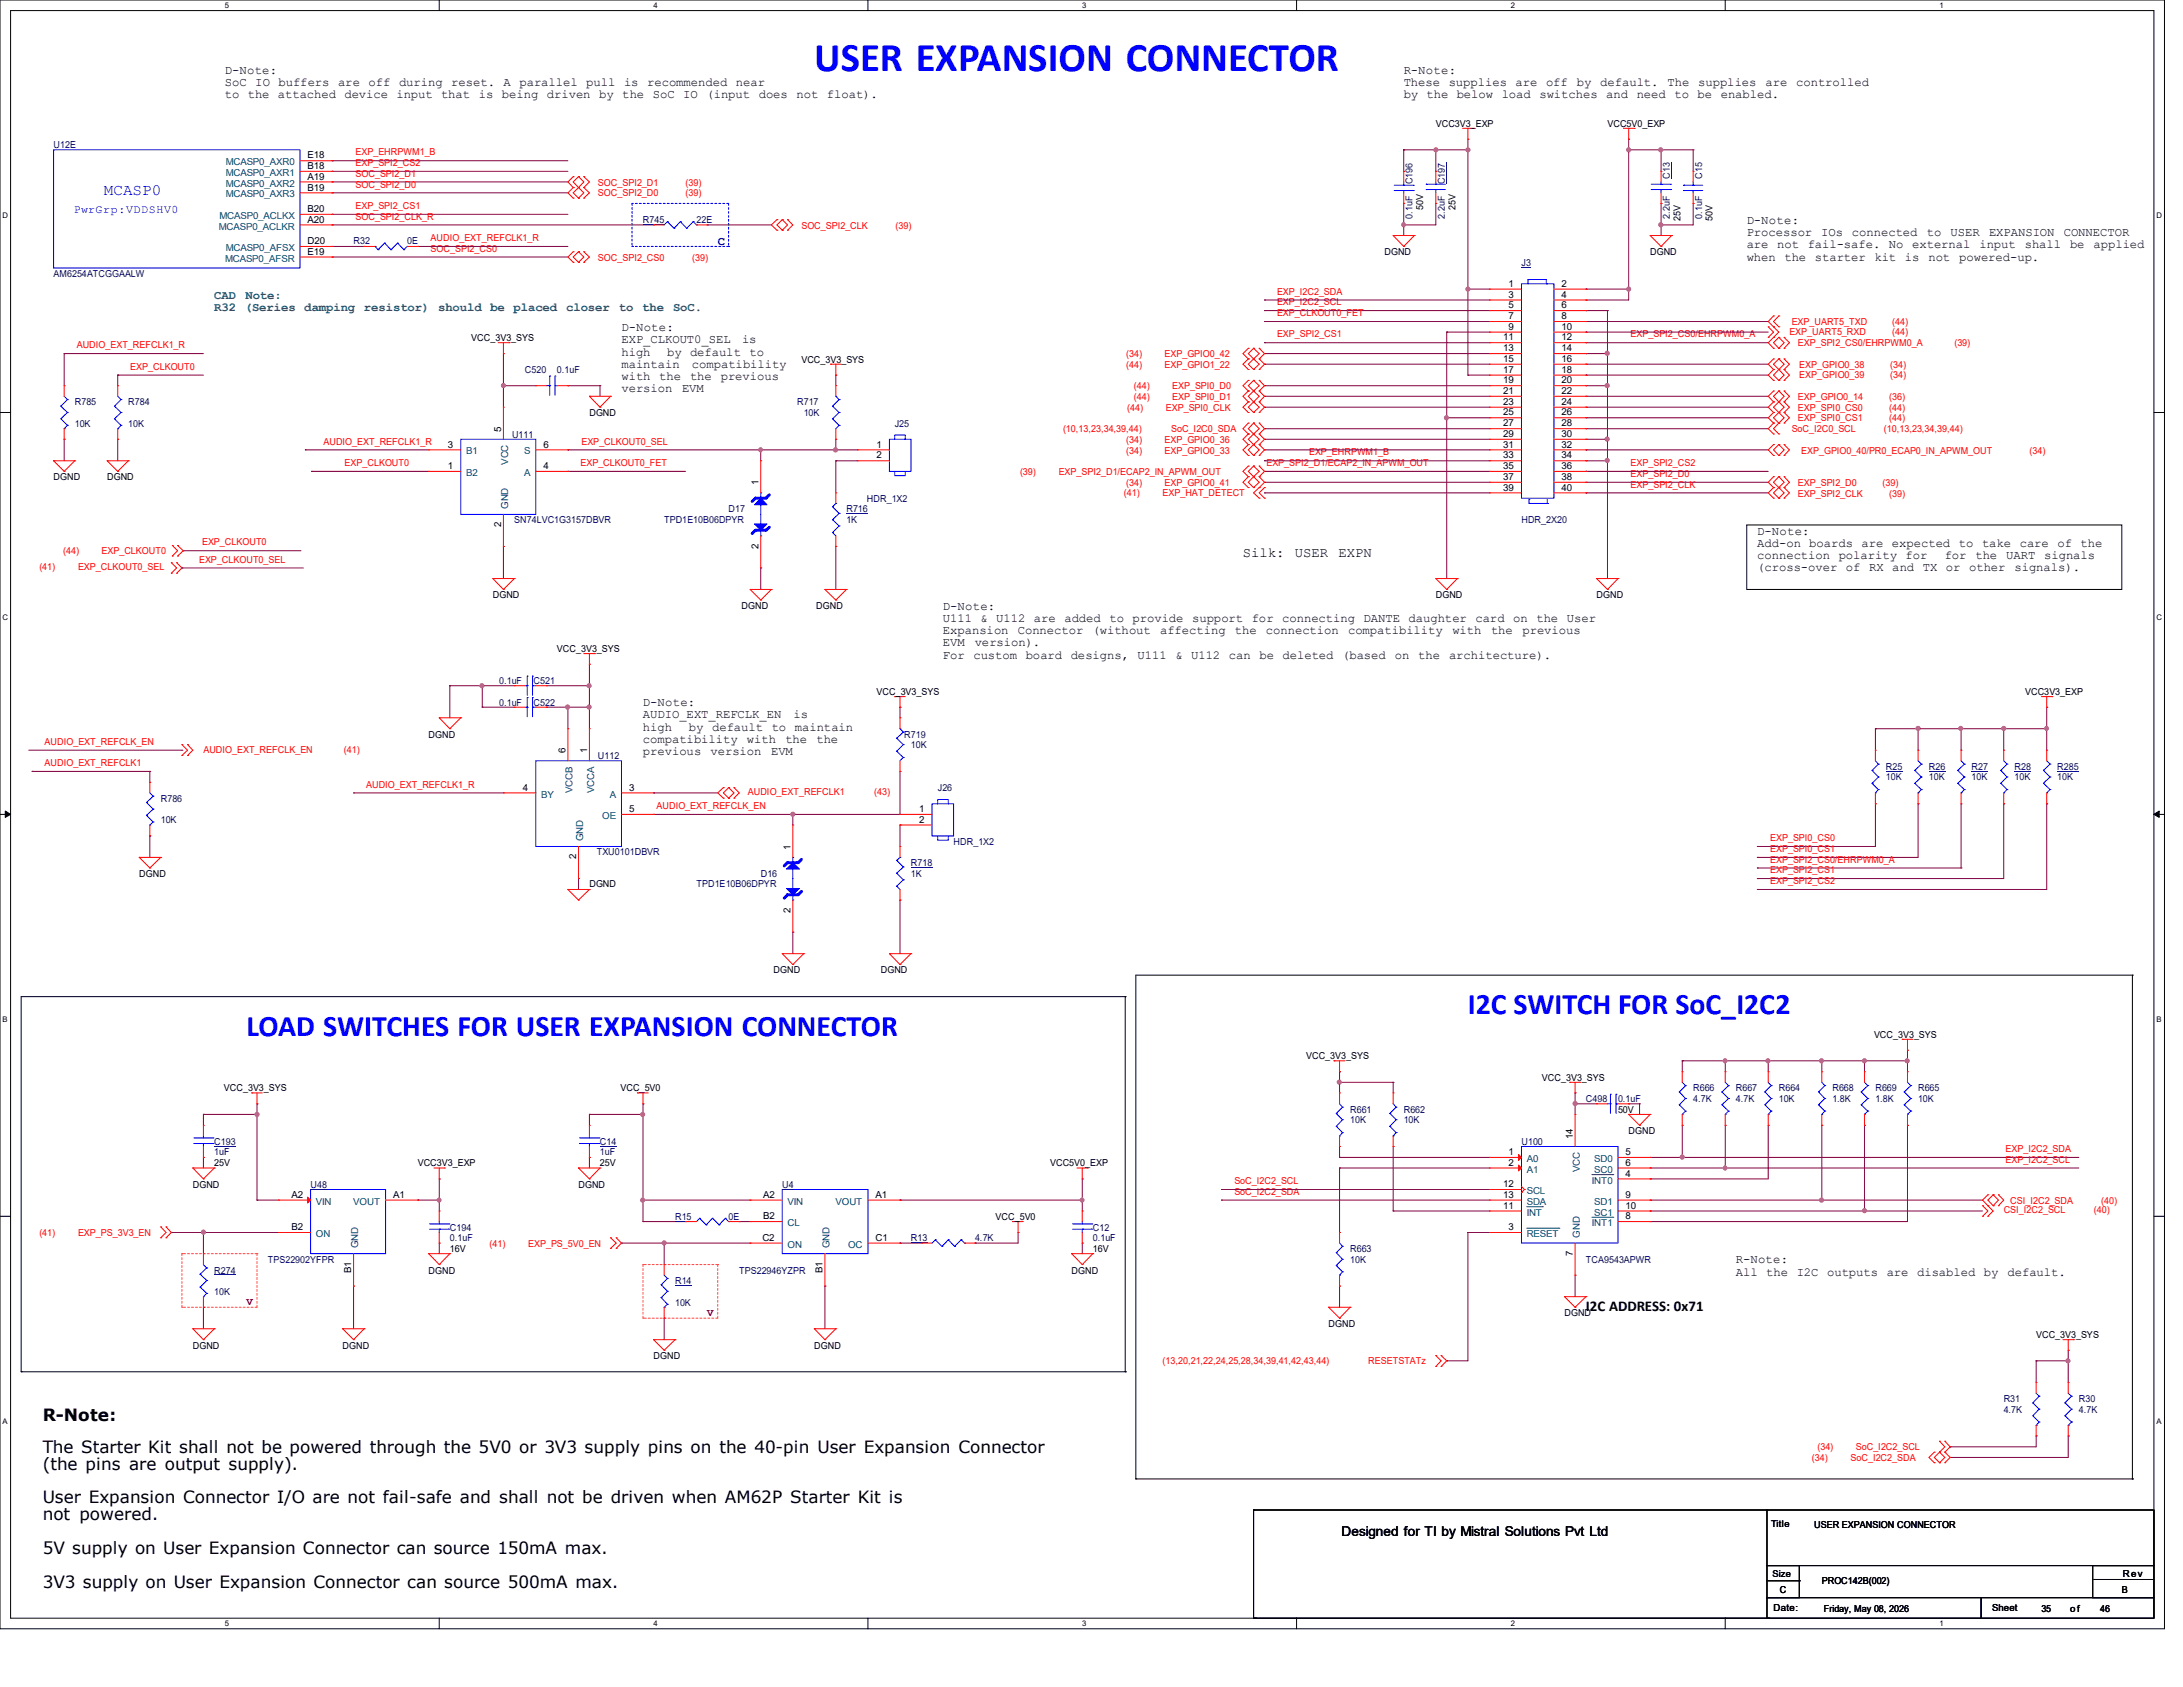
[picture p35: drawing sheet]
<svg xmlns="http://www.w3.org/2000/svg" width="279mm" height="216mm" viewBox="0 0 279 216" stroke-linecap="round" stroke-linejoin="round" font-family="sans-serif">
<defs><g id="words">
<text font-size="5.2" fill="#00f" x="104.2" y="9.1">USER EXPANSION CONNECTOR</text>
<g font-size="3.8" fill="#00f">
<text x="187.9" y="129.8">I2C SWITCH FOR SoC_I2C2</text>
<text x="31.5" y="132.5">LOAD SWITCHES FOR USER EXPANSION CONNECTOR</text>
</g>
<g font-size="2.2">
<text x="5.5" y="181.8">R-Note:</text>
<text x="5.5" y="185.9">The Starter Kit shall not be powered through the 5V0 or 3V3 supply pins on the 40-pin User Expansion Connector</text>
<text x="5.5" y="188.1">(the pins are output supply).</text>
<text x="5.5" y="192.4">User Expansion Connector I/O are not fail-safe and shall not be driven when AM62P Starter Kit is</text>
<text x="5.5" y="194.6">not powered.</text>
<text x="5.5" y="198.9">5V supply on User Expansion Connector can source 150mA max.</text>
<text x="5.5" y="203.2">3V3 supply on User Expansion Connector can source 500mA max.</text>
</g>
<text font-size="2" fill="#00f" x="13.3" y="25">MCASP0</text>
<text font-size="1.9" x="203" y="167.8">I2C ADDRESS: 0x71</text>
<g font-size="1.8">
<text x="159.1" y="71.3">Silk:</text>
<text x="165.7" y="71.3">USER</text>
<text x="171.3" y="71.3">EXPN</text>
</g>
<text font-size="1.7" x="171.7" y="196.6">Designed for TI by Mistral Solutions Pvt Ltd</text>
<g font-size="1.6">
<text x="28.8" y="9.4">D-Note:</text>
<text x="28.8" y="11">SoC IO buffers are off</text>
<text x="51.1" y="11">during reset. A parallel pull</text>
<text x="79.9" y="11">is</text>
<text x="82.8" y="11">recommended near</text>
<text x="179.7" y="9.4">R-Note:</text>
<text x="179.7" y="11">These</text>
<text x="185.4" y="11">supplies are off</text>
<text x="201.8" y="11">by</text>
<text x="204.8" y="11">default.</text>
<text x="213.4" y="11">The</text>
<text x="217.4" y="11">supplies</text>
<text x="226" y="11">are</text>
<text x="229.9" y="11">controlled</text>
<text x="28.8" y="12.6">to the attached device input that is being driven by the</text>
<text x="83.6" y="12.6">SoC IO</text>
<text x="90.4" y="12.6">(input does not float).</text>
<text x="179.7" y="12.6">by the below</text>
<text x="192.2" y="12.6">load</text>
<text x="197" y="12.6">switches</text>
<text x="205.6" y="12.6">and</text>
<text x="209.5" y="12.6">need</text>
<text x="214.3" y="12.6">to be enabled.</text>
<text x="223.6" y="28.7">D-Note:</text>
<text x="223.6" y="30.2">Processor</text>
<text x="223.6" y="31.8">are not fail-safe. No external</text>
<text x="223.6" y="33.4">when the</text>
<text x="232.3" y="33.4">starter</text>
<text x="233.1" y="30.2">IOs</text>
<text x="237" y="30.2">connected</text>
<text x="239.9" y="33.4">kit</text>
<text x="243.8" y="33.4">is</text>
<text x="246.6" y="30.2">to</text>
<text x="246.8" y="33.4">not</text>
<text x="249.7" y="30.2">USER</text>
<text x="250.8" y="33.4">powered-up.</text>
<text x="253.3" y="31.8">input</text>
<text x="254.6" y="30.2">EXPANSION</text>
<text x="259.1" y="31.8">shall</text>
<text x="264.1" y="30.2">CONNECTOR</text>
<text x="264.9" y="31.8">be</text>
<text x="268" y="31.8">applied</text>
<text x="79.5" y="42.4">D-Note:</text>
<text x="79.5" y="43.9">EXP_CLKOUT0_SEL</text>
<text x="79.5" y="45.5">high</text>
<text x="79.5" y="47.1">maintain</text>
<text x="85.4" y="45.5">by default to</text>
<text x="88.6" y="47.1">compatibility</text>
<text x="95" y="43.9">is</text>
<text x="79.5" y="48.6">with the</text>
<text x="79.5" y="50.2">version</text>
<text x="87.3" y="50.2">EVM</text>
<text x="88.3" y="48.6">the</text>
<text x="92.3" y="48.6">previous</text>
<text x="224.9" y="68.4">D-Note:</text>
<text x="224.9" y="70">Add-on boards are expected</text>
<text x="224.9" y="71.5">connection</text>
<text x="235.3" y="71.5">polarity for</text>
<text x="248.9" y="71.5">for</text>
<text x="250.7" y="70">to take care</text>
<text x="252.8" y="71.5">the</text>
<text x="256.8" y="71.5">UART</text>
<text x="261.6" y="71.5">signals</text>
<text x="263.3" y="70">of</text>
<text x="266.3" y="70">the</text>
<text x="224.9" y="73.1">(cross-over of RX and</text>
<text x="246.1" y="73.1">TX or other</text>
<text x="257.8" y="73.1">signals).</text>
<text x="120.7" y="78">D-Note:</text>
<text x="120.7" y="79.6">U111 &amp; U112 are added</text>
<text x="120.7" y="81.2">Expansion</text>
<text x="120.7" y="82.7">EVM</text>
<text x="124.8" y="82.7">version).</text>
<text x="130.3" y="81.2">Connector</text>
<text x="139.8" y="81.2">(without</text>
<text x="142" y="79.6">to provide support for connecting DANTE daughter</text>
<text x="148.5" y="81.2">affecting</text>
<text x="158.1" y="81.2">the</text>
<text x="162" y="81.2">connection</text>
<text x="172.5" y="81.2">compatibility</text>
<text x="185.9" y="81.2">with</text>
<text x="188.9" y="79.6">card on the</text>
<text x="190.8" y="81.2">the</text>
<text x="194.9" y="81.2">previous</text>
<text x="200.5" y="79.6">User</text>
<text x="120.7" y="84.3">For custom</text>
<text x="131.3" y="84.3">board</text>
<text x="137" y="84.3">designs, U111</text>
<text x="150.4" y="84.3">&amp; U112</text>
<text x="157.3" y="84.3">can be deleted (based</text>
<text x="178.5" y="84.3">on</text>
<text x="181.5" y="84.3">the</text>
<text x="185.5" y="84.3">architecture).</text>
<text x="82.3" y="90.4">D-Note:</text>
<text x="82.3" y="91.9">AUDIO_EXT_REFCLK_EN</text>
<text x="82.3" y="93.5">high</text>
<text x="82.3" y="95.1">compatibility</text>
<text x="88.2" y="93.5">by</text>
<text x="91.1" y="93.5">default</text>
<text x="95.6" y="95.1">with</text>
<text x="98.8" y="93.5">to</text>
<text x="100.5" y="95.1">the</text>
<text x="101.6" y="91.9">is</text>
<text x="101.7" y="93.5">maintain</text>
<text x="104.5" y="95.1">the</text>
<text x="82.3" y="96.6">previous</text>
<text x="90.9" y="96.6">version</text>
<text x="98.7" y="96.6">EVM</text>
<text x="222.2" y="161.7">R-Note:</text>
<text x="222.2" y="163.2">All the I2C</text>
<text x="233.9" y="163.2">outputs</text>
<text x="241.5" y="163.2">are</text>
<text x="245.4" y="163.2">disabled by</text>
<text x="256.9" y="163.2">default.</text>
</g>
<text font-size="1.6" fill="#0000a0" x="91.9" y="31.4">C</text>
<g font-size="1.6" fill="#008040">
<text x="27.4" y="38.3">CAD</text>
<text x="27.4" y="39.8">R32 (Series damping</text>
<text x="31.4" y="38.3">Note:</text>
<text x="46.6" y="39.8">resistor) should be</text>
<text x="65.7" y="39.8">placed</text>
<text x="72.5" y="39.8">closer</text>
<text x="79.2" y="39.8">to</text>
<text x="82.2" y="39.8">the</text>
<text x="86.1" y="39.8">SoC.</text>
</g>
<text font-size="1.5" fill="#00f" x="9.4" y="27.3">PwrGrp:VDDSHV0</text>
<g font-size="1.4" fill="#800000">
<text x="31.5" y="167">V</text>
<text x="90.5" y="168.4">V</text>
</g>
<g font-size="1.2">
<text x="183.8" y="16.2">VCC3V3_EXP</text>
<text x="205.7" y="16.2">VCC5V0_EXP</text>
<text x="39.4" y="23">A19</text>
<text x="39.4" y="21.6">B18</text>
<text x="39.4" y="20.3">E18</text>
<text x="39.4" y="28.5">A20</text>
<text x="39.4" y="24.4">B19</text>
<text x="39.4" y="27.1">B20</text>
<text x="182.2" y="26.9" transform="rotate(-90 182.2 26.9)">50V</text>
<text x="186.3" y="26.9" transform="rotate(-90 186.3 26.9)">25V</text>
<text x="215.1" y="28.2" transform="rotate(-90 215.1 28.2)">25V</text>
<text x="219.2" y="28.2" transform="rotate(-90 219.2 28.2)">50V</text>
<text x="39.4" y="31.2">D20</text>
<text x="39.4" y="32.6">E19</text>
<text x="177.2" y="32.7">DGND</text>
<text x="211.2" y="32.7">DGND</text>
<text x="193.1" y="36.7">1</text>
<text x="193.1" y="38.1">3</text>
<text x="193.1" y="39.5">5</text>
<text x="193.1" y="40.9">7</text>
<text x="199.8" y="36.7">2</text>
<text x="199.8" y="38.1">4</text>
<text x="199.8" y="39.5">6</text>
<text x="199.8" y="40.9">8</text>
<text x="60.3" y="43.6">VCC_3V3_SYS</text>
<text x="102.6" y="46.4">VCC_3V3_SYS</text>
<text x="192.4" y="43.6">11</text>
<text x="192.4" y="45">13</text>
<text x="192.4" y="47.7">17</text>
<text x="192.4" y="46.3">15</text>
<text x="193.1" y="42.2">9</text>
<text x="199.8" y="42.2">10</text>
<text x="199.8" y="43.6">12</text>
<text x="199.8" y="45">14</text>
<text x="199.8" y="47.7">18</text>
<text x="199.8" y="46.3">16</text>
<text x="75.4" y="53.3">DGND</text>
<text x="192.4" y="49.1">19</text>
<text x="192.4" y="50.4">21</text>
<text x="192.4" y="51.8">23</text>
<text x="192.4" y="53.2">25</text>
<text x="199.8" y="49.1">20</text>
<text x="199.8" y="50.4">22</text>
<text x="199.8" y="51.8">24</text>
<text x="199.8" y="53.2">26</text>
<text x="57.3" y="57.3">3</text>
<text x="64.1" y="55.2" transform="rotate(-90 64.1 55.2)">5</text>
<text x="69.6" y="57.3">6</text>
<text x="112.2" y="57.3">1</text>
<text x="112.2" y="58.7">2</text>
<text x="192.4" y="54.6">27</text>
<text x="192.4" y="55.9">29</text>
<text x="192.4" y="57.3">31</text>
<text x="192.4" y="58.7">33</text>
<text x="199.8" y="54.6">28</text>
<text x="199.8" y="55.9">30</text>
<text x="199.8" y="57.3">32</text>
<text x="199.8" y="58.7">34</text>
<text x="6.9" y="61.5">DGND</text>
<text x="13.7" y="61.5">DGND</text>
<text x="57.3" y="60">1</text>
<text x="69.6" y="60">4</text>
<text x="97.1" y="62.1" transform="rotate(-90 97.1 62.1)">1</text>
<text x="192.4" y="60">35</text>
<text x="192.4" y="61.4">37</text>
<text x="192.4" y="62.8">39</text>
<text x="199.8" y="60">36</text>
<text x="199.8" y="61.4">38</text>
<text x="199.8" y="62.8">40</text>
<text x="64.1" y="67.5" transform="rotate(-90 64.1 67.5)">2</text>
<text x="97.1" y="70.2" transform="rotate(-90 97.1 70.2)">2</text>
<text x="63.1" y="76.6">DGND</text>
<text x="94.9" y="77.9">DGND</text>
<text x="104.5" y="77.9">DGND</text>
<text x="183.8" y="76.6">DGND</text>
<text x="204.3" y="76.6">DGND</text>
<text x="71.3" y="83.4">VCC_3V3_SYS</text>
<text x="112.2" y="88.9">VCC_3V3_SYS</text>
<text x="259.2" y="88.9">VCC3V3_EXP</text>
<text x="54.9" y="94.4">DGND</text>
<text x="66.9" y="101.2">4</text>
<text x="72.4" y="96.4" transform="rotate(-90 72.4 96.4)">6</text>
<text x="75.1" y="96.4" transform="rotate(-90 75.1 96.4)">1</text>
<text x="80.5" y="101.2">3</text>
<text x="80.5" y="103.9">5</text>
<text x="117.6" y="103.9">1</text>
<text x="117.6" y="105.3">2</text>
<text x="17.8" y="112.2">DGND</text>
<text x="73.7" y="110" transform="rotate(-90 73.7 110)">2</text>
<text x="75.4" y="113.6">DGND</text>
<text x="101.2" y="108.7" transform="rotate(-90 101.2 108.7)">1</text>
<text x="101.2" y="116.8" transform="rotate(-90 101.2 116.8)">2</text>
<text x="99" y="124.6">DGND</text>
<text x="112.7" y="124.6">DGND</text>
<text x="167.2" y="135.5">VCC_3V3_SYS</text>
<text x="239.9" y="132.8">VCC_3V3_SYS</text>
<text x="28.7" y="139.7">VCC_3V3_SYS</text>
<text x="79.4" y="139.7">VCC_5V0</text>
<text x="197.4" y="138.3">VCC_3V3_SYS</text>
<text x="207.1" y="142.4">50V</text>
<text x="27.4" y="149.3">25V</text>
<text x="53.5" y="149.3">VCC3V3_EXP</text>
<text x="76.8" y="149.3">25V</text>
<text x="134.4" y="149.3">VCC5V0_EXP</text>
<text x="193.1" y="147.8">1</text>
<text x="193.1" y="149.2">2</text>
<text x="201.3" y="145.7" transform="rotate(-90 201.3 145.7)">14</text>
<text x="208.1" y="147.8">5</text>
<text x="208.1" y="149.2">6</text>
<text x="208.4" y="145.2">DGND</text>
<text x="24.7" y="152">DGND</text>
<text x="37.3" y="153.3">A2</text>
<text x="50.3" y="153.3">A1</text>
<text x="74" y="152">DGND</text>
<text x="97.7" y="153.3">A2</text>
<text x="112.1" y="153.3">A1</text>
<text x="192.4" y="154.7">11</text>
<text x="192.4" y="151.9">12</text>
<text x="192.4" y="153.3">13</text>
<text x="208.1" y="150.6">4</text>
<text x="208.1" y="153.3">9</text>
<text x="208.1" y="154.7">10</text>
<text x="37.3" y="157.4">B2</text>
<text x="57.6" y="160.2">16V</text>
<text x="97.6" y="158.8">C2</text>
<text x="97.7" y="156">B2</text>
<text x="112.1" y="158.8">C1</text>
<text x="127.4" y="156.1">VCC_5V0</text>
<text x="139.9" y="160.2">16V</text>
<text x="193.1" y="157.4">3</text>
<text x="201.3" y="160.7" transform="rotate(-90 201.3 160.7)">7</text>
<text x="208.1" y="156">8</text>
<text x="45" y="162.9" transform="rotate(-90 45 162.9)">B1</text>
<text x="54.9" y="163">DGND</text>
<text x="105.3" y="162.9" transform="rotate(-90 105.3 162.9)">B1</text>
<text x="137.2" y="163">DGND</text>
<text x="24.7" y="172.6">DGND</text>
<text x="43.9" y="172.6">DGND</text>
<text x="83.6" y="173.9">DGND</text>
<text x="104.2" y="172.6">DGND</text>
<text x="170" y="169.8">DGND</text>
<text x="200.2" y="168.4">DGND</text>
<text x="260.6" y="171.2">VCC_3V3_SYS</text>
<text x="226.7" y="195.5">Title</text>
<text x="232.2" y="195.5">USER EXPANSION CONNECTOR</text>
<text x="226.9" y="201.8">Size</text>
<text x="227.8" y="203.8">C</text>
<text x="233.2" y="202.7">PROC142B(002)</text>
<text x="271.6" y="203.8">B</text>
<text x="271.7" y="201.8">Rev</text>
<text x="227" y="206.2">Date:</text>
<text x="233.4" y="206.3">Friday, May 08, 2026</text>
<text x="255" y="206.2">Sheet</text>
<text x="261.3" y="206.3">35</text>
<text x="265" y="206.3">of</text>
<text x="268.8" y="206.3">46</text>
</g>
<g font-size="1.2" fill="#000080">
<text x="6.9" y="19">U12E</text>
<text x="180.8" y="23.6" transform="rotate(-90 180.8 23.6)">C196</text>
<text x="184.9" y="23.6" transform="rotate(-90 184.9 23.6)">C197</text>
<text x="213.7" y="22.9" transform="rotate(-90 213.7 22.9)">C13</text>
<text x="217.8" y="22.9" transform="rotate(-90 217.8 22.9)">C15</text>
<text x="82.3" y="28.6">R745</text>
<text x="89.2" y="28.6">22E</text>
<text x="180.8" y="28" transform="rotate(-90 180.8 28)">0.1uF</text>
<text x="184.9" y="28" transform="rotate(-90 184.9 28)">2.2uF</text>
<text x="213.7" y="28" transform="rotate(-90 213.7 28)">2.2uF</text>
<text x="217.8" y="28" transform="rotate(-90 217.8 28)">0.1uF</text>
<text x="6.9" y="35.4">AM6254ATCGGAALW</text>
<text x="45.3" y="31.3">R32</text>
<text x="52.1" y="31.3">0E</text>
<text x="194.7" y="34">J3</text>
<text x="67.2" y="47.8">C520</text>
<text x="71.3" y="47.8">0.1uF</text>
<text x="9.6" y="51.9">R785</text>
<text x="16.4" y="51.9">R784</text>
<text x="102" y="51.9">R717</text>
<text x="102.9" y="53.3">10K</text>
<text x="9.6" y="54.6">10K</text>
<text x="16.4" y="54.6">10K</text>
<text x="65.5" y="56">U111</text>
<text x="114.5" y="54.6">J25</text>
<text x="93.3" y="65.6">D17</text>
<text x="108.3" y="65.6">R716</text>
<text x="111" y="64.2">HDR_1X2</text>
<text x="65.8" y="67">SN74LVC1G3157DBVR</text>
<text x="85" y="67">TPD1E10B06DPYR</text>
<text x="108.3" y="67">1K</text>
<text x="194.7" y="67">HDR_2X20</text>
<text x="63.9" y="87.5">0.1uF</text>
<text x="68.3" y="87.5">C521</text>
<text x="63.9" y="90.3">0.1uF</text>
<text x="68.3" y="90.3">C522</text>
<text x="115.7" y="94.4">R719</text>
<text x="116.6" y="95.8">10K</text>
<text x="76.5" y="97.2">U112</text>
<text x="120" y="101.3">J26</text>
<text x="241.4" y="98.5">R25</text>
<text x="241.4" y="99.9">10K</text>
<text x="246.9" y="98.5">R26</text>
<text x="246.9" y="99.9">10K</text>
<text x="252.3" y="98.5">R27</text>
<text x="252.3" y="99.9">10K</text>
<text x="257.8" y="98.5">R28</text>
<text x="257.8" y="99.9">10K</text>
<text x="263.3" y="98.5">R285</text>
<text x="263.3" y="99.9">10K</text>
<text x="20.6" y="102.6">R786</text>
<text x="20.6" y="105.4">10K</text>
<text x="76.4" y="109.5">TXU0101DBVR</text>
<text x="89.2" y="113.6">TPD1E10B06DPYR</text>
<text x="97.4" y="112.2">D16</text>
<text x="116.6" y="110.9">R718</text>
<text x="116.6" y="112.2">1K</text>
<text x="122" y="108.1">HDR_1X2</text>
<text x="172.8" y="142.4">R661</text>
<text x="172.8" y="143.8">10K</text>
<text x="179.7" y="142.4">R662</text>
<text x="179.7" y="143.8">10K</text>
<text x="203" y="141">C498</text>
<text x="207.1" y="141">0.1uF</text>
<text x="216.7" y="139.7">R666</text>
<text x="216.7" y="141">4.7K</text>
<text x="222.2" y="139.7">R667</text>
<text x="222.2" y="141">4.7K</text>
<text x="227.7" y="139.7">R664</text>
<text x="227.7" y="141">10K</text>
<text x="234.5" y="139.7">R668</text>
<text x="234.5" y="141">1.8K</text>
<text x="240" y="139.7">R669</text>
<text x="240" y="141">1.8K</text>
<text x="245.5" y="139.7">R665</text>
<text x="245.5" y="141">10K</text>
<text x="27.4" y="146.5">C193</text>
<text x="27.4" y="147.9">1uF</text>
<text x="76.8" y="146.5">C14</text>
<text x="76.8" y="147.9">1uF</text>
<text x="194.7" y="146.5">U100</text>
<text x="39.8" y="152">U48</text>
<text x="100.1" y="152">U4</text>
<text x="34.3" y="161.6">TPS22902YFPR</text>
<text x="57.6" y="157.5">C194</text>
<text x="57.6" y="158.9">0.1uF</text>
<text x="86.4" y="156.1">R15</text>
<text x="93.3" y="156.1">0E</text>
<text x="116.6" y="158.9">R13</text>
<text x="124.8" y="158.9">4.7K</text>
<text x="139.9" y="157.5">C12</text>
<text x="139.9" y="158.9">0.1uF</text>
<text x="172.8" y="160.2">R663</text>
<text x="172.8" y="161.6">10K</text>
<text x="203" y="161.6">TCA9543APWR</text>
<text x="27.4" y="163">R274</text>
<text x="27.4" y="165.7">10K</text>
<text x="86.4" y="164.3">R14</text>
<text x="86.4" y="167.1">10K</text>
<text x="94.6" y="163">TPS22946YZPR</text>
<text x="256.4" y="179.4">R31</text>
<text x="266.1" y="179.4">R30</text>
<text x="256.4" y="180.8">4.7K</text>
<text x="266.1" y="180.8">4.7K</text>
</g>
<g font-size="1.2" fill="#004080">
<text x="28.9" y="23.9">MCASP0_AXR2</text>
<text x="28.9" y="22.5">MCASP0_AXR1</text>
<text x="28.9" y="21.2">MCASP0_AXR0</text>
<text x="28" y="29.4">MCASP0_ACLKR</text>
<text x="28.1" y="28">MCASP0_ACLKX</text>
<text x="28.9" y="25.3">MCASP0_AXR3</text>
<text x="28.8" y="33.5">MCASP0_AFSR</text>
<text x="28.9" y="32.1">MCASP0_AFSX</text>
<text x="59.6" y="58.2">B1</text>
<text x="65" y="59.5" transform="rotate(-90 65 59.5)">VCC</text>
<text x="67.1" y="58.2">S</text>
<text x="59.6" y="60.9">B2</text>
<text x="65" y="65.1" transform="rotate(-90 65 65.1)">GND</text>
<text x="67.1" y="60.9">A</text>
<text x="73.3" y="101.5" transform="rotate(-90 73.3 101.5)">VCCB</text>
<text x="76" y="101.5" transform="rotate(-90 76 101.5)">VCCA</text>
<text x="69.3" y="102.1">BY</text>
<text x="74.6" y="107.6" transform="rotate(-90 74.6 107.6)">GND</text>
<text x="77.1" y="104.8">OE</text>
<text x="78.1" y="102.1">A</text>
<text x="195.4" y="148.7">A0</text>
<text x="204" y="148.7">SD0</text>
<text x="40.4" y="154.2">VIN</text>
<text x="45.2" y="154.2">VOUT</text>
<text x="100.8" y="154.2">VIN</text>
<text x="106.9" y="154.2">VOUT</text>
<text x="195.4" y="150.1">A1</text>
<text x="195.4" y="155.6">INT</text>
<text x="195.4" y="152.8">SCL</text>
<text x="195.4" y="154.2">SDA</text>
<text x="202.2" y="150" transform="rotate(-90 202.2 150)">VCC</text>
<text x="203.7" y="151.5">INT0</text>
<text x="204" y="150.1">SC0</text>
<text x="204" y="154.2">SD1</text>
<text x="204" y="155.6">SC1</text>
<text x="40.4" y="158.3">ON</text>
<text x="45.8" y="159.8" transform="rotate(-90 45.8 159.8)">GND</text>
<text x="100.8" y="156.9">CL</text>
<text x="100.8" y="159.7">ON</text>
<text x="106.2" y="159.8" transform="rotate(-90 106.2 159.8)">GND</text>
<text x="108.5" y="159.7">OC</text>
<text x="195.4" y="158.3">RESET</text>
<text x="202.2" y="158.4" transform="rotate(-90 202.2 158.4)">GND</text>
<text x="203.7" y="156.9">INT1</text>
</g>
<g font-size="1.2" fill="#f00">
<text x="45.5" y="19.9">EXP_EHRPWM1_B</text>
<text x="45.5" y="21.3">EXP_SPI2_CS2</text>
<text x="45.5" y="22.6">SOC_SPI2_D1</text>
<text x="76.5" y="23.7">SOC_SPI2_D1</text>
<text x="87.8" y="23.7">(39)</text>
<text x="45.5" y="24">SOC_SPI2_D0</text>
<text x="45.5" y="26.8">EXP_SPI2_CS1</text>
<text x="45.5" y="28.1">SOC_SPI2_CLK_R</text>
<text x="76.5" y="25.1">SOC_SPI2_D0</text>
<text x="87.8" y="25.1">(39)</text>
<text x="102.6" y="29.3">SOC_SPI2_CLK</text>
<text x="114.6" y="29.3">(39)</text>
<text x="55.1" y="32.2">SOC_SPI2_CS0</text>
<text x="55.1" y="30.9">AUDIO_EXT_REFCLK1_R</text>
<text x="76.5" y="33.4">SOC_SPI2_CS0</text>
<text x="88.6" y="33.4">(39)</text>
<text x="163.4" y="39.1">EXP_I2C2_SCL</text>
<text x="163.4" y="37.7">EXP_I2C2_SDA</text>
<text x="163.4" y="40.5">EXP_CLKOUT0_FET</text>
<text x="229.3" y="41.6">EXP_UART5_TXD</text>
<text x="242.2" y="41.6">(44)</text>
<text x="9.8" y="44.6">AUDIO_EXT_REFCLK1_R</text>
<text x="16.7" y="47.3">EXP_CLKOUT0</text>
<text x="144.1" y="45.7">(34)</text>
<text x="144.1" y="47.1">(44)</text>
<text x="149.1" y="45.7">EXP_GPIO0_42</text>
<text x="149.1" y="47.1">EXP_GPIO1_22</text>
<text x="163.4" y="43.2">EXP_SPI2_CS1</text>
<text x="208.7" y="43.2">EXP_SPI2_CS0/EHRPWM0_A</text>
<text x="229" y="42.8">EXP_UART5_RXD</text>
<text x="230.1" y="44.3">EXP_SPI2_CS0/EHRPWM0_A</text>
<text x="230.3" y="47.1">EXP_GPIO0_38</text>
<text x="241.9" y="47.1">(34)</text>
<text x="242.2" y="42.8">(44)</text>
<text x="250.1" y="44.3">(39)</text>
<text x="144.3" y="52.6">(44)</text>
<text x="145.1" y="49.8">(44)</text>
<text x="145.1" y="51.2">(44)</text>
<text x="149.2" y="52.6">EXP_SPI0_CLK</text>
<text x="150" y="49.8">EXP_SPI0_D0</text>
<text x="150" y="51.2">EXP_SPI0_D1</text>
<text x="230.1" y="52.6">EXP_SPI0_CS0</text>
<text x="230.1" y="53.9">EXP_SPI0_CS1</text>
<text x="230.1" y="51.2">EXP_GPIO0_14</text>
<text x="230.3" y="48.4">EXP_GPIO0_39</text>
<text x="241.8" y="52.6">(44)</text>
<text x="241.8" y="53.9">(44)</text>
<text x="241.8" y="51.2">(36)</text>
<text x="241.9" y="48.4">(34)</text>
<text x="41.4" y="56.9">AUDIO_EXT_REFCLK1_R</text>
<text x="44.1" y="59.6">EXP_CLKOUT0</text>
<text x="74.3" y="59.6">EXP_CLKOUT0_FET</text>
<text x="74.4" y="56.9">EXP_CLKOUT0_SEL</text>
<text x="136.1" y="55.3">(10,13,23,34,39,44)</text>
<text x="144.1" y="58">(34)</text>
<text x="144.1" y="56.7">(34)</text>
<text x="149.1" y="58">EXP_GPIO0_33</text>
<text x="149.1" y="56.7">EXP_GPIO0_36</text>
<text x="149.9" y="55.3">SoC_I2C0_SDA</text>
<text x="162.1" y="59.6">EXP_SPI2_D1/ECAP2_IN_APWM_OUT</text>
<text x="167.6" y="58.3">EXP_EHRPWM1_B</text>
<text x="208.7" y="59.6">EXP_SPI2_CS2</text>
<text x="229.3" y="55.3">SoC_I2C0_SCL</text>
<text x="230.5" y="58">EXP_GPIO0_40/PR0_ECAP0_IN_APWM_OUT</text>
<text x="241.1" y="55.3">(10,13,23,34,39,44)</text>
<text x="259.7" y="58">(34)</text>
<text x="130.6" y="60.8">(39)</text>
<text x="135.5" y="60.8">EXP_SPI2_D1/ECAP2_IN_APWM_OUT</text>
<text x="143.8" y="63.4">(41)</text>
<text x="144.1" y="62.1">(34)</text>
<text x="148.8" y="63.4">EXP_HAT_DETECT</text>
<text x="149.1" y="62.1">EXP_GPIO0_41</text>
<text x="208.7" y="61">EXP_SPI2_D0</text>
<text x="208.7" y="62.4">EXP_SPI2_CLK</text>
<text x="230.1" y="63.5">EXP_SPI2_CLK</text>
<text x="230.1" y="62.1">EXP_SPI2_D0</text>
<text x="241" y="62.1">(39)</text>
<text x="241.8" y="63.5">(39)</text>
<text x="8.1" y="70.9">(44)</text>
<text x="13" y="70.9">EXP_CLKOUT0</text>
<text x="25.9" y="69.8">EXP_CLKOUT0</text>
<text x="5" y="73">(41)</text>
<text x="10" y="73">EXP_CLKOUT0_SEL</text>
<text x="25.5" y="72">EXP_CLKOUT0_SEL</text>
<text x="5.7" y="95.3">AUDIO_EXT_REFCLK_EN</text>
<text x="5.7" y="98">AUDIO_EXT_REFCLK1</text>
<text x="26" y="96.3">AUDIO_EXT_REFCLK_EN</text>
<text x="44" y="96.3">(41)</text>
<text x="46.9" y="100.8">AUDIO_EXT_REFCLK1_R</text>
<text x="95.7" y="101.7">AUDIO_EXT_REFCLK1</text>
<text x="111.9" y="101.7">(43)</text>
<text x="84" y="103.5">AUDIO_EXT_REFCLK_EN</text>
<text x="226.6" y="107.7">EXP_SPI0_CS0</text>
<text x="226.6" y="109">EXP_SPI0_CS1</text>
<text x="226.6" y="110.4">EXP_SPI2_CS0/EHRPWM0_A</text>
<text x="226.6" y="111.8">EXP_SPI2_CS1</text>
<text x="226.6" y="113.2">EXP_SPI2_CS2</text>
<text x="256.7" y="147.4">EXP_I2C2_SDA</text>
<text x="256.7" y="148.8">EXP_I2C2_SCL</text>
<text x="158" y="152.9">SoC_I2C2_SDA</text>
<text x="158" y="151.6">SoC_I2C2_SCL</text>
<text x="256.4" y="155.3">CSI_I2C2_SCL</text>
<text x="257.3" y="154">CSI_I2C2_SDA</text>
<text x="268" y="155.3">(40)</text>
<text x="268.9" y="154">(40)</text>
<text x="5" y="158.2">(41)</text>
<text x="10" y="158.2">EXP_PS_3V3_EN</text>
<text x="62.7" y="159.6">(41)</text>
<text x="67.6" y="159.6">EXP_PS_5V0_EN</text>
<text x="148.8" y="174.6">(13,20,21,22,24,25,28,34,39,41,42,43,44)</text>
<text x="175.1" y="174.6">RESETSTATz</text>
<text x="232.6" y="185.6">(34)</text>
<text x="237.5" y="185.6">SoC_I2C2_SCL</text>
<text x="231.9" y="187">(34)</text>
<text x="236.8" y="187">SoC_I2C2_SDA</text>
</g>
<g font-size="1">
<text x="28.8" y="1">5</text>
<text x="83.7" y="1">4</text>
<text x="138.5" y="1">3</text>
<text x="193.4" y="1">2</text>
<text x="248.2" y="1">1</text>
<text x=".3" y="27.9">D</text>
<text x="276" y="27.9">D</text>
<text x=".3" y="79.4">C</text>
<text x="276" y="79.4">C</text>
<text x=".3" y="130.8">B</text>
<text x="276" y="130.8">B</text>
<text x=".3" y="182.2">A</text>
<text x="276" y="182.2">A</text>
<text x="28.8" y="208.1">5</text>
<text x="83.7" y="208.1">4</text>
<text x="138.5" y="208.1">3</text>
<text x="193.4" y="208.1">2</text>
<text x="248.2" y="208.1">1</text>
</g>
</g></defs>
<path d="M0 0h277v208.4h-277zM1.4 1.4h274.3v205.7h-274.3z" fill="none" stroke="#000" stroke-width=".13"/>
<g fill="#fff">
<path d="M28.8 .1h.5v1.1h-.5z"/>
<path d="M28.8 207.2h.5v1.1h-.5z"/>
</g>
<path d="M56.2 0v1.4M56.2 207.1v1.3" fill="none" stroke="#000" stroke-width=".13"/>
<g fill="#fff">
<path d="M83.7 .1h.5v1.1h-.5z"/>
<path d="M83.7 207.2h.5v1.1h-.5z"/>
</g>
<path d="M111.1 0v1.4M111.1 207.1v1.3" fill="none" stroke="#000" stroke-width=".13"/>
<g fill="#fff">
<path d="M138.5 .1h.6v1.1h-.6z"/>
<path d="M138.5 207.2h.6v1.1h-.6z"/>
</g>
<path d="M165.9 0v1.4M165.9 207.1v1.3" fill="none" stroke="#000" stroke-width=".13"/>
<g fill="#fff">
<path d="M193.4 .1h.5v1.1h-.5z"/>
<path d="M193.4 207.2h.5v1.1h-.5z"/>
</g>
<path d="M220.8 0v1.4M220.8 207.1v1.3" fill="none" stroke="#000" stroke-width=".13"/>
<g fill="#fff">
<path d="M248.2 .1h.6v1.1h-.6z"/>
<path d="M248.2 207.2h.6v1.1h-.6z"/>
<path d="M.3 27.1h.8v1.1h-.8z"/>
<path d="M276 27.1h.7v1.1h-.7z"/>
<path d="M.3 78.5h.8v1.1h-.8z"/>
<path d="M276 78.5h.7v1.1h-.7z"/>
</g>
<path d="M0 52.8h1.4M275.7 52.8h1.3" fill="none" stroke="#000" stroke-width=".13"/>
<g fill="#fff">
<path d="M.3 129.9h.7v1.1h-.7z"/>
<path d="M276 129.9h.6v1.1h-.6z"/>
</g>
<path d="M0 104.2h1.4M275.7 104.2h1.3" fill="none" stroke="#000" stroke-width=".13"/>
<path d="M.7 103.8l.7 .4-.7 .4zM275.7 104.2l.7-.4v.8z" fill="#000" stroke="#000" stroke-width=".13"/>
<g fill="#fff">
<path d="M.3 181.4h.7v1.1h-.7z"/>
<path d="M276 181.4h.6v1.1h-.6z"/>
</g>
<g fill="none" stroke="#000" stroke-width=".13">
<path d="M223.6 67.2h48v8.2h-48zM144 127.6h.1M144 127.6h-141.3v48M144 127.6v48M272.9 124.8h.1M272.9 124.8h-127.5v64.5M272.9 124.8v64.5M0 155.7h1.4M275.7 155.7h1.3M2.7 175.6h.1M2.7 175.6h141.3M144 175.6h.1"/>
<path d="M145.4 189.3h.1M145.4 189.3h127.5M160.4 193.3h.1M160.4 193.3h65.9M160.4 193.3v13.8M226.1 193.3h49.6v7.1h-49.6zM272.9 189.3h.1M160.4 207.1h.1M160.6 207.1h.1M160.6 207.1h65.8M226.1 200.4h4.2v4.1h-4.2zM226.1 204.5h27.5v2.6h-27.5z"/>
<path d="M226.1 202.3h4.2M230.3 202.3h.1M253.6 204.5h22.1v2.6h-22.1zM267.8 200.4h7.9v4.1h-7.9zM268 202.1h.1M268 202.1h7.7"/>
</g>
<path d="M80.9 26h.1M80.9 26v5.5M80.9 31.5h.1M93.3 26v5.5M93.3 31.5h.1M93.3 26h-12.4M93.3 31.5h-12.4" fill="none" stroke="#00f" stroke-width=".13" stroke-dasharray=".3 .3"/>
<g fill="none" stroke="#ff8000" stroke-width=".13" stroke-dasharray=".3 .3">
<path d="M23.3 167.3v-6.9M23.3 160.4h.1M23.3 167.3h.1M32.9 160.4h-9.6M32.9 167.3v-6.9M32.9 160.4h.1M32.9 167.3h-9.6M82.3 168.7v-6.9M82.3 161.8h.1M82.3 168.7h.1M91.9 161.8h-9.6M91.9 168.7v-6.9"/>
<path d="M91.9 161.8h.1M91.9 168.7h-9.6"/>
</g>
<g fill="none" stroke="#800040" stroke-width=".13">
<path d="M179.7 19.2h.1M179.7 19.2h8.2M179.7 19.2v2.7M183.8 19.2h.1M183.8 19.2v2.7M187.9 17.8h.1M187.9 19.2h.1M187.9 17.8v30.2M208.4 17.8h.1M208.4 19.2h.1M208.4 17.8v20.6h-5.4M208.4 19.2h8.3"/>
<path d="M212.6 19.2h.1M212.6 19.2v2.7M216.7 19.2h.1M216.7 19.2v2.7M42.5 20.6h.1M42.5 21.9h.1M42.5 23.3h.1M42.5 24.7h.1M42.5 27.4h.1M42.5 28.8h.1M42.5 32.9h.1M42.5 28.8h41.2"/>
<path d="M42.5 20.6h30.2M42.5 21.9h30.2M42.5 23.3h30.2M42.5 24.7h30.2M42.5 27.4h30.2M42.5 32.9h30.2M42.5 31.5h4.1M46.6 31.5h.1M53.5 31.5h.1M53.5 31.5h19.2M90.5 28.8h.1M90.5 28.8h8.2"/>
<path d="M161.8 39.8h.1M161.8 38.4h.1M161.8 38.4h28.8M161.8 39.8h28.8M179.7 26h.1M179.7 28.8h.1M179.7 26v4.1M183.8 26h.1M183.8 26v2.8h-4.1M187.9 37h.1M187.9 37h2.7M203 37h.1"/>
<path d="M203 38.4h.1M203 39.8h.1M203 37h5.4M203 39.8h2.7M205.7 39.8h.1M205.7 39.8v34.2M208.4 37h.1M212.6 28.8h.1M212.6 26h.1M212.6 26v4.1M216.7 26h.1M216.7 26v2.8h-4.1"/>
<path d="M8.2 56.2h.1M8.2 45.3h.1M8.2 45.3h17.8M8.2 45.3v4.1M8.2 56.2v2.8M15.1 56.2h.1M15.1 48h.1M15.1 48h10.9M15.1 48v1.4M15.1 56.2v2.8M39.1 57.6h.1M39.1 57.6h15.8"/>
<path d="M64.4 45.3h.1M64.4 49.4h.1M64.4 49.4h4.2M64.4 45.3v6.8M72.7 57.6h.1M72.7 49.4h.1M72.7 49.4h4.1M72.7 57.6h37M76.8 49.4h.1M76.8 49.4v1.3M97.4 57.6h.1M97.4 57.6v1.4"/>
<path d="M107 48h.1M107 56.2h.1M107 59h.1M107 57.6h.1M107 59h2.7M107 48v1.4M107 56.2v1.4M107 59v4.1M161.8 43.9h.1M161.8 59h.1M161.8 56.2h.1M161.8 57.6h.1"/>
<path d="M161.8 46.6h.1M161.8 45.3h.1M161.8 52.1h.1M161.8 49.4h.1M161.8 50.7h.1M161.8 54.9h.1M161.8 41.1h.1M161.8 43.9h28.8M161.8 41.1h28.8M161.8 45.3h28.8M161.8 49.4h28.8M161.8 56.2h28.8"/>
<path d="M161.8 59h28.8M161.8 57.6h28.8M161.8 46.6h28.8M161.8 50.7h28.8M161.8 52.1h28.8M161.8 54.9h28.8M185.2 42.5h.1M185.2 53.5h.1M185.2 42.5h5.4M185.2 42.5v31.5M185.2 53.5h5.4M187.9 48h.1"/>
<path d="M187.9 48h2.7M203 43.9h.1M203 42.5h.1M203 41.1h.1M203 45.3h.1M203 49.4h.1M203 56.2h.1M203 59h.1M203 57.6h.1M203 46.6h.1M203 48h.1M203 50.7h.1"/>
<path d="M203 52.1h.1M203 53.5h.1M203 54.9h.1M203 43.9h23.3M203 42.5h23.3M203 41.1h23.3M203 48h23.3M203 45.3h2.7M203 49.4h2.7M203 56.2h2.7M203 59h2.7M203 53.5h23.3"/>
<path d="M203 57.6h23.3M203 46.6h23.3M203 50.7h23.3M203 52.1h23.3M203 54.9h23.3M205.7 45.3h.1M205.7 49.4h.1M205.7 56.2h.1M205.7 59h.1M23.3 72.7h.1M23.3 72.7h15.5M23.5 70.5h.1"/>
<path d="M23.5 70.5h15M39.9 60.3h.1M39.9 60.3h15M64.4 69.9h.1M64.4 69.9v4.1M72.7 60.3h.1M72.7 60.3h15.1M97.4 72.7h.1M97.4 72.7v2.7M107 69.9h.1M107 69.9v5.5M161.8 60.3h.1"/>
<path d="M161.8 61.7h.1M161.8 63.1h.1M161.8 61.7h28.8M161.8 60.3h28.8M161.8 63.1h28.8M203 61.7h.1M203 63.1h.1M203 60.3h.1M203 61.7h23.3M203 60.3h23.3M203 63.1h23.3M3.7 96h19.6"/>
<path d="M4.1 98.7h.1M4.1 98.7h15.1M19.2 98.7h.1M19.2 98.7v1.4M23.3 96h.1M57.6 87.8h.1M57.6 87.8v4.1M57.6 87.8h8.2M61.7 87.8h.1M61.7 90.5h.1M61.7 90.5h4.1M61.7 87.8v2.7"/>
<path d="M69.9 90.5h.1M69.9 87.8h5.5M69.9 90.5h5.5M72.7 90.5h.1M72.7 90.5v2.8M75.4 85h.1M75.4 87.8h.1M75.4 90.5h.1M75.4 85v8.3M115.2 90.5h.1M115.2 98.7h.1M115.2 98.7v5.5h-31.5"/>
<path d="M115.2 90.5v1.4M240 93.3h.1M240 93.3h22M240 93.3v2.7M245.5 93.3h.1M245.5 93.3v2.7M251 93.3h.1M251 93.3v2.7M256.5 93.3h.1M256.5 93.3v2.7M262 93.3h.1M262 90.5h.1"/>
<path d="M262 90.5v5.5M19.2 107h.1M19.2 107v2.7M45.3 101.5h.1M45.3 101.5h19.1M74 112.4h.1M74 112.4v1.4M83.7 101.5h.1M83.7 104.2h.1M83.7 101.5h8.2M101.5 104.2h.1M101.5 119.3h.1"/>
<path d="M101.5 104.2v1.4M101.5 119.3v2.7M115.2 115.2h.1M115.2 105.6h.1M115.2 105.6v2.7M115.2 115.2v6.8M224.9 108.3h.1M224.9 109.7h.1M224.9 111.1h.1M224.9 112.4h.1M224.9 113.8h.1M224.9 111.1h26.1"/>
<path d="M240 102.9h.1M240 102.9v5.4h-15.1M245.5 102.9h.1M245.5 102.9v6.8h-20.6M251 111.1h.1M251 102.9v8.2M256.5 102.9h.1M256.5 102.9v9.5h-31.6M262 102.9h.1M262 102.9v10.9h-37.1M171.4 137.2h.1M171.4 138.5h.1"/>
<path d="M171.4 137.2v2.7M171.4 138.5h6.9M178.3 138.5h.1M178.3 138.5v1.4M201.6 139.9h.1M201.6 139.9v2.7M215.3 135.8h.1M215.3 135.8v1.4M215.3 135.8h28.8M220.8 135.8h.1M220.8 135.8v1.4M226.3 135.8h.1"/>
<path d="M226.3 135.8v1.4M233.2 135.8h.1M233.2 135.8v1.4M238.6 135.8h.1M238.6 135.8v1.4M244.1 134.4h.1M244.1 135.8h.1M244.1 134.4v2.8M21.9 157.7h.1M21.9 157.7h13.7M26 157.7h.1M26 142.6h.1"/>
<path d="M26 148.1h.1M26 142.6v1.4M26 148.1v1.4M26 157.7v2.7M26 142.6h6.9M32.9 153.6h.1M32.9 141.3h.1M32.9 142.6h.1M32.9 153.6h2.7M32.9 141.3v12.3M53.5 153.6h.1M53.5 153.6h2.7"/>
<path d="M56.2 150.9h.1M56.2 153.6h.1M56.2 159.1h.1M56.2 150.9v4.1M56.2 159.1v1.3M75.4 142.6h.1M75.4 148.1h.1M75.4 142.6h6.9M75.4 142.6v1.4M75.4 148.1v1.4M79.5 159.1h.1M79.5 159.1h16.5"/>
<path d="M82.3 153.6h.1M82.3 156.3h.1M82.3 141.3h.1M82.3 142.6h.1M82.3 156.3h5.5M82.3 141.3v15M82.3 153.6h13.7M85 159.1h.1M85 159.1v2.7M94.6 156.3h.1M94.6 156.3h1.4M115.2 159.1h.1"/>
<path d="M115.2 153.6h.1M115.2 153.6h23.3M115.2 159.1h2.7M124.8 159.1h.1M130.3 157.7h.1M130.3 157.7v1.4h-5.5M138.5 150.9h.1M138.5 153.6h.1M138.5 159.1h.1M138.5 150.9v4.1M138.5 159.1v1.3M156.3 153.6h.1"/>
<path d="M156.3 152.2h.1M156.3 153.6h34.3M156.3 152.2h34.3M171.4 146.7h.1M171.4 148.1h.1M171.4 149.5h.1M171.4 148.1h19.2M171.4 149.5h19.2M171.4 146.7v1.4M171.4 149.5v8.2M178.3 146.7h.1M178.3 155h.1"/>
<path d="M178.3 155h12.3M178.3 146.7v8.3M187.9 157.7h.1M187.9 157.7v16.5h-2.7M187.9 157.7h2.7M201.6 141.3h.1M201.6 141.3h2.7M208.4 141.3h.1M208.4 141.3h1.4M209.8 141.3h.1M209.8 141.3v1.3M211.2 148.1h.1"/>
<path d="M211.2 149.5h.1M211.2 153.6h.1M211.2 155h.1M211.2 150.9h.1M211.2 156.3h.1M211.2 153.6h42.5M211.2 148.1h54.9M211.2 149.5h54.9M211.2 155h42.5M215.3 144h.1M215.3 148.1h.1M215.3 144v4.1"/>
<path d="M220.8 144h.1M220.8 149.5h.1M220.8 144v5.5M226.3 144h.1M226.3 144v6.9h-15.1M233.2 144h.1M233.2 153.6h.1M233.2 144v9.6M238.6 144h.1M238.6 155h.1M238.6 144v11M244.1 144h.1"/>
<path d="M244.1 144v12.3h-32.9M26 167.3h.1M26 167.3v2.8M45.3 164.6h.1M45.3 164.6v5.5M85 168.7h.1M85 168.7v2.7M105.6 164.6h.1M105.6 164.6v5.5M171.4 164.6h.1M171.4 164.6v2.7M185.2 174.2h.1"/>
<path d="M201.6 163.2h.1M201.6 163.2v2.7M260.6 174.2h.1M260.6 174.2v2.7M260.6 174.2h4.1M264.7 174.2h.1M264.7 172.8h.1M264.7 172.8v4.1M249.6 186.5h.1M249.6 185.2h.1M260.6 183.8h.1M260.6 183.8v1.4h-11"/>
<path d="M264.7 183.8h.1M264.7 183.8v2.7h-15.1"/>
</g>
<g fill="#f0f" stroke="#f0f" stroke-width=".13">
<circle cx="185.1" cy="53.5" r=".25"/>
<circle cx="205.7" cy="56.2" r=".25"/>
<circle cx="205.7" cy="49.3" r=".25"/>
<circle cx="205.7" cy="58.9" r=".25"/>
<circle cx="56.2" cy="153.6" r=".24"/>
<circle cx="26" cy="157.7" r=".25"/>
<circle cx="205.7" cy="45.2" r=".25"/>
<circle cx="138.5" cy="153.6" r=".24"/>
<circle cx="85" cy="159.1" r=".25"/>
<circle cx="245.5" cy="93.2" r=".25"/>
<circle cx="261.9" cy="93.2" r=".24"/>
<circle cx="256.5" cy="93.2" r=".25"/>
<circle cx="251" cy="93.2" r=".25"/>
<circle cx="212.6" cy="28.8" r=".25"/>
<circle cx="179.6" cy="28.8" r=".24"/>
<circle cx="32.9" cy="142.6" r=".25"/>
<circle cx="82.3" cy="153.6" r=".25"/>
<circle cx="82.3" cy="142.6" r=".25"/>
<circle cx="183.8" cy="19.2" r=".25"/>
<circle cx="187.9" cy="37" r=".25"/>
<circle cx="187.9" cy="19.2" r=".25"/>
<circle cx="212.6" cy="19.2" r=".25"/>
<circle cx="208.4" cy="19.2" r=".25"/>
<circle cx="208.4" cy="37" r=".25"/>
<circle cx="264.7" cy="174.2" r=".25"/>
<circle cx="201.6" cy="141.2" r=".25"/>
<circle cx="171.4" cy="138.5" r=".25"/>
<circle cx="244.1" cy="135.8" r=".25"/>
<circle cx="238.6" cy="135.8" r=".25"/>
<circle cx="233.1" cy="135.8" r=".25"/>
<circle cx="226.3" cy="135.8" r=".25"/>
<circle cx="220.8" cy="135.8" r=".24"/>
<circle cx="215.3" cy="148.1" r=".25"/>
<circle cx="220.8" cy="149.5" r=".24"/>
<circle cx="233.1" cy="153.6" r=".25"/>
<circle cx="238.6" cy="154.9" r=".25"/>
<circle cx="64.4" cy="49.3" r=".25"/>
<circle cx="106.9" cy="57.6" r=".25"/>
<circle cx="97.3" cy="57.6" r=".24"/>
<circle cx="75.4" cy="87.8" r=".25"/>
<circle cx="61.7" cy="87.8" r=".25"/>
<circle cx="72.6" cy="90.5" r=".25"/>
<circle cx="75.4" cy="90.5" r=".25"/>
<circle cx="101.5" cy="104.2" r=".25"/>
</g>
<g fill="none" stroke="#f00" stroke-width=".13">
<path d="M187.2 16.4h1.4M187.9 17.8h.1M187.9 16.4v1.4M188.6 16.4h.1M207.8 16.4h1.4M208.4 17.8h.1M208.4 16.4v1.4M209.2 16.4h.1M73.4 22.6h.1M73.4 24h.1M73.4 25.4h.1M73.4 32.2h.1"/>
<path d="M73.4 33.6h.1M73.4 22.6l-.7 .7 .7 .7M73.4 24l-.7 .7 .7 .7M73.4 32.2l-.7 .7 .7 .7M74 24h.1M74 22.6h.1M74 25.4h.1M74 33.6h.1M74 32.2h.1M74 22.6l-.6 .7 .6 .7M74 22.6l.7 .7-.7 .7M74 24l-.6 .7 .6 .7"/>
<path d="M74 24l.7 .7-.7 .7M74 32.2l-.6 .7 .6 .7M74 32.2l.7 .7-.7 .7M74.7 22.6h.1M74.7 24h.1M74.7 25.4h.1M74.7 32.2h.1M74.7 33.6h.1M74.7 22.6l.7 .7-.7 .7M74.7 24l.7 .7-.7 .7M74.7 32.2l.7 .7-.7 .7M99.4 28.1h.1"/>
<path d="M99.4 29.5h.1M99.4 28.1l-.7 .7 .7 .7M100.1 29.5h.1M100.1 28.1h.1M100.1 28.1l-.7 .7 .7 .7M100.1 28.1l.7 .7-.7 .7M100.8 28.1h.1M100.8 29.5h.1M100.8 28.1l.7 .7-.7 .7M178.3 30.1h.1M178.3 30.1h2.7M178.3 30.1l1.4 1.4"/>
<path d="M179.7 31.5h.1M181 30.1h.1M181 30.1l-1.3 1.4M211.2 30.1h.1M211.2 30.1h2.8M211.2 30.1l1.4 1.4M212.6 31.5h.1M214 30.1h.1M214 30.1l-1.4 1.4M6.9 59h.1M6.9 59h2.7M6.9 59l1.3 1.3"/>
<path d="M9.6 59h.1M9.6 59l-1.4 1.3M13.7 59h.1M13.7 59h2.7M13.7 59l1.4 1.3M15.1 49.4h.1M15.1 56.2h.1M15.1 49.4v1.3M15.1 54.9v1.3M16.4 59h.1M16.4 59l-1.3 1.3M54.9 57.6h.1"/>
<path d="M54.9 57.6h4.1M63.8 43.9h1.4M64.4 45.3h.1M64.4 52.1h.1M64.4 43.9v1.4M64.4 52.1v4.1M65.2 43.9h.1M68.6 49.4h.1M68.6 57.6h4.1M68.6 49.4h1.3M71.3 49.4h1.4M72.7 57.6h.1"/>
<path d="M72.7 49.4h.1M75.4 50.7h.1M75.4 50.7h2.7M75.4 50.7l1.4 1.4M76.8 52.1h.1M78.1 50.7h.1M78.1 50.7l-1.3 1.4M106.3 46.6h.1M106.3 46.6h1.4M107 48h.1M107 46.6v1.4M159.8 51.4h.1"/>
<path d="M159.8 52.8h.1M159.8 48.7h.1M159.8 50h.1M159.8 56.9h.1M159.8 58.3h.1M159.8 55.5h.1M159.8 54.1h.1M159.8 44.6h.1M159.8 45.9h.1M159.8 47.3h.1M159.8 59.6h.1M159.8 48.7l-.7 .7 .7 .6"/>
<path d="M159.8 51.4l-.7 .7 .7 .7M159.8 45.9l-.7 .7 .7 .7M159.8 50l-.7 .7 .7 .7M159.8 54.1l-.7 .8 .7 .6M159.8 56.9l-.7 .7 .7 .7M159.8 55.5l-.7 .7 .7 .7M159.8 44.6l-.7 .7 .7 .6M159.8 59.6l-.7 .7 .7 .7M160.4 52.8h.1M160.4 51.4h.1M160.4 50h.1M160.4 48.7h.1"/>
<path d="M160.4 58.3h.1M160.4 56.9h.1M160.4 55.5h.1M160.4 54.1h.1M160.4 45.9h.1M160.4 44.6h.1M160.4 47.3h.1M160.4 59.6h.1M160.4 51.4l.8 .7-.8 .7M160.4 50l.8 .7-1.4 1.4 .6 .7M160.4 48.7l.8 .7-.8 .6M160.4 48.7l-.6 .7 .6 .6"/>
<path d="M160.4 50l-.6 .7 .6 .7M160.4 59.6l-.6 .7 1.4 1.4-.8 .7M160.4 56.9l.8 .7-.8 .7M160.4 56.9l-.6 .7 .6 .7M160.4 55.5l.8 .7-.8 .7M160.4 55.5l-.6 .7 .6 .7M160.4 54.1l.8 .8-.8 .6M160.4 54.1l-.6 .8 .6 .6M160.4 44.6l.8 .7-.8 .6M160.4 44.6l-.6 .7 .6 .6M160.4 45.9l.8 .7-.8 .7M160.4 45.9l-.6 .7 .6 .7"/>
<path d="M160.4 59.6l.8 .7-.8 .7M161.2 51.4h.1M161.2 52.8h.1M161.2 48.7h.1M161.2 50h.1M161.2 56.9h.1M161.2 58.3h.1M161.2 55.5h.1M161.2 54.1h.1M161.2 44.6h.1M161.2 45.9h.1M161.2 47.3h.1"/>
<path d="M161.2 59.6h.1M161.2 51.4l.6 .7-.6 .7M161.2 48.7l.6 .7-.6 .6M161.2 45.9l.6 .7-.6 .7M161.2 50l.6 .7-.6 .7M161.2 56.9l.6 .7-.6 .7M161.2 55.5l.6 .7-.6 .7M161.2 54.1l.6 .8-.6 .6M161.2 44.6l.6 .7-.6 .6M161.2 59.6l.6 .7-.6 .7M226.3 41.8h.1M226.3 43.2h.1"/>
<path d="M226.3 41.8l.7 .7-.7 .7M227 51.4h.1M227 52.8h.1M227 54.1h.1M227 41.8h.1M227 40.4h.1M227 43.2h.1M227 55.5h.1M227 50h.1M227 45.9h.1M227 47.3h.1M227 48.7h.1"/>
<path d="M227 56.9h.1M227 58.3h.1M227 44.6h.1M227 51.4l-.7 .7 .7 .7M227 52.8l-.7 .7 .7 .6M227 40.4l-.7 .7 1.4 1.4-1.4 1.4 .7 .7M227 54.1l-.7 .8 .7 .6M227 50l-.7 .7 .7 .7M227 47.3l-.7 .7 .7 .7M227 45.9l-.7 .7 .7 .7M227 56.9l-.7 .7 .7 .7M227.7 52.8h.1"/>
<path d="M227.7 51.4h.1M227.7 54.1h.1M227.7 40.4h.1M227.7 41.8h.1M227.7 55.5h.1M227.7 50h.1M227.7 47.3h.1M227.7 45.9h.1M227.7 48.7h.1M227.7 58.3h.1M227.7 56.9h.1M227.7 44.6h.1"/>
<path d="M227.7 43.2h.1M227.7 51.4l-.7 .7 1.3 1.4-.6 .6M227.7 51.4l.6 .7-1.3 1.4 .7 .6M227.7 40.4l-.7 .7 .7 .7M227.7 43.2l.6 .7-.6 .7M227.7 54.1l-.7 .8 .7 .6M227.7 50l-.7 .7 .7 .7M227.7 50l.6 .7-.6 .7M227.7 45.9l-.7 .7 .7 .7M227.7 45.9l.6 .7-.6 .7M227.7 47.3l-.7 .7 .7 .7M227.7 47.3l.6 .7-.6 .7"/>
<path d="M227.7 56.9l-.7 .7 .7 .7M227.7 56.9l.6 .7-.6 .7M227.7 43.2l-.7 .7 .7 .7M228.3 51.4h.1M228.3 52.8h.1M228.3 54.1h.1M228.3 50h.1M228.3 45.9h.1M228.3 47.3h.1M228.3 48.7h.1M228.3 56.9h.1M228.3 58.3h.1"/>
<path d="M228.3 43.2h.1M228.3 44.6h.1M228.3 51.4l.7 .7-.7 .7M228.3 52.8l.7 .7-.7 .6M228.3 43.2l.7 .7-.7 .7M228.3 56.9l.7 .7-.7 .7M228.3 47.3l.7 .7-.7 .7M228.3 50l.7 .7-.7 .7M228.3 45.9l.7 .7-.7 .7M8.2 60.3h.1M15.1 60.3h.1M21.9 73.4h.1"/>
<path d="M21.9 72h.1M21.9 72l.7 .7-.7 .7M22.1 71.2h.1M22.1 69.8h.1M22.1 69.8l.6 .7-.6 .7M22.6 72h.1M22.6 73.4h.1M22.6 72l.7 .7-.7 .7M22.7 69.8h.1M22.7 71.2h.1M22.7 69.8l.8 .7-.8 .7M54.9 60.3h.1"/>
<path d="M54.9 60.3h4.1M63.1 74h.1M63.1 74h2.7M63.1 74l1.3 1.4M64.4 75.4h.1M64.4 69.9h.1M64.4 65.8v4.1M65.8 74h.1M65.8 74l-1.4 1.4M68.6 60.3h4.1M72.7 60.3h.1M96 75.4h.1"/>
<path d="M96 75.4h2.7M96 75.4l1.4 1.4M97.4 76.8h.1M98.7 75.4h.1M98.7 75.4l-1.3 1.4M105.6 75.4h.1M105.6 75.4h2.7M105.6 75.4l1.4 1.4M107 76.8h.1M107 69.9h.1M107 63.1h.1M107 63.1v1.3"/>
<path d="M107 68.6v1.3M108.3 75.4h.1M108.3 75.4l-1.3 1.4M159.8 61h.1M159.8 62.4h.1M159.8 61l-.7 .7 .7 .7M160.4 62.4h.1M160.4 61h.1M160.4 61l-.6 .7 .6 .7M161.2 61h.1M161.2 62.4h.1M161.2 63.8h.1"/>
<path d="M161.2 61l.6 .7-.6 .7M161.2 62.4l-.8 .7 .8 .7M161.8 62.4h.1M161.8 63.8h.1M161.8 62.4l-.6 .7 .6 .7M183.8 74h.1M183.8 74h2.7M183.8 74l1.4 1.4M185.2 75.4h.1M186.5 74h.1M186.5 74l-1.3 1.4M204.3 74h.1"/>
<path d="M204.3 74h2.8M204.3 74l1.4 1.4M205.7 75.4h.1M207.1 74h.1M207.1 74l-1.4 1.4M227 62.4h.1M227 63.8h.1M227 61h.1M227 62.4l-.7 .7 .7 .7M227 61l-.7 .7 .7 .7M227.7 63.8h.1M227.7 62.4h.1"/>
<path d="M227.7 61h.1M227.7 61l.6 .7-1.3 1.4 .7 .7M227.7 61l-.7 .7 1.3 1.4-.6 .7M228.3 62.4h.1M228.3 63.8h.1M228.3 61h.1M228.3 62.4l.7 .7-.7 .7M228.3 61l.7 .7-.7 .7M23.3 95.3h.1M23.3 96.7h.1M23.3 95.3l.7 .7-.7 .7M24 95.3h.1"/>
<path d="M24 96.7h.1M24 95.3l.7 .7-.7 .7M56.2 91.9h.1M56.2 91.9h2.8M56.2 91.9l1.4 1.4M57.6 93.3h.1M59 91.9h.1M59 91.9l-1.4 1.4M74.7 83.7h1.4M75.4 85h.1M75.4 83.7v1.3M76.1 83.7h.1"/>
<path d="M114.5 89.2h.1M114.5 89.2h1.4M115.2 90.5h.1M115.2 98.7h.1M115.2 91.9h.1M115.2 89.2v1.3M115.2 91.9v1.4M115.2 97.4v1.3M240 96h.1M240 96v1.4M251 96h.1M251 96v1.4"/>
<path d="M256.5 96h.1M256.5 96v1.4M261.3 89.2h1.3M262 90.5h.1M262 89.2v1.3M262.6 89.2h.1M17.8 109.7h.1M17.8 109.7h2.8M17.8 109.7l1.4 1.4M19.2 111.1h.1M20.6 109.7h.1M20.6 109.7l-1.4 1.4"/>
<path d="M72.7 113.8h.1M72.7 113.8h2.7M72.7 113.8l1.3 1.4M74 115.2h.1M75.4 113.8h.1M75.4 113.8l-1.4 1.4M92.6 102.2h.1M92.6 100.8h.1M92.6 100.8l-.7 .7 .7 .7M93.3 100.8h.1M93.3 102.2h.1M93.3 100.8l-.7 .7 .7 .7"/>
<path d="M93.3 100.8l.6 .7-.6 .7M93.9 102.2h.1M93.9 100.8h.1M93.9 100.8l.7 .7-.7 .7M115.2 104.2h.1M115.2 105.6h.1M115.2 104.2h4.1M115.2 105.6h4.1M240 102.9h.1M240 101.5v1.4M251 102.9h.1M251 101.5v1.4"/>
<path d="M256.5 102.9h.1M256.5 101.5v1.4M32.2 139.9h.1M32.2 139.9h1.4M32.9 139.9v1.4M81.6 139.9h.1M81.6 139.9h1.4M82.3 139.9v1.4M100.1 122h.1M100.1 122h2.8M100.1 122l1.4 1.4M101.5 123.4h.1"/>
<path d="M102.9 122h.1M102.9 122l-1.4 1.4M113.8 122h.1M113.8 122h2.8M113.8 122l1.4 1.4M115.2 123.4h.1M116.6 122h.1M116.6 122l-1.4 1.4M170.7 135.8h.1M170.7 135.8h1.4M171.4 137.2h.1M171.4 139.9h.1"/>
<path d="M171.4 135.8v1.4M171.4 139.9v1.4M178.3 139.9h.1M178.3 139.9v1.4M200.9 138.5h.1M200.9 138.5h1.4M201.6 139.9h.1M201.6 138.5v1.4M233.2 137.2h.1M233.2 137.2v1.3M238.6 137.2h.1M238.6 137.2v1.3"/>
<path d="M243.5 133h.1M243.5 133h1.3M244.1 134.4h.1M244.1 133v1.4M20.6 158.4h.1M20.6 157h.1M20.6 157l.7 .7-.7 .7M21.3 157h.1M21.3 158.4h.1M21.3 157l.6 .7-.6 .7M24.7 149.5h.1M24.7 149.5h2.7"/>
<path d="M24.7 149.5l1.3 1.4M26 150.9h.1M27.4 149.5h.1M27.4 149.5l-1.4 1.4M32.9 141.3h.1M35.6 153.6h.1M35.6 157.7h.1M35.6 157.7h4.2M35.6 153.6h4.2M49.4 153.6h4.1M53.5 153.6h.1M55.5 149.5h1.4"/>
<path d="M56.2 150.9h.1M56.2 155h.1M56.2 159.1h.1M56.2 149.5v1.4M56.2 155v1.3M56.2 157.7v1.4M56.9 149.5h.1M74 149.5h.1M74 149.5h2.8M74 149.5l1.4 1.4M75.4 150.9h.1M76.8 149.5h.1"/>
<path d="M76.8 149.5l-1.4 1.4M78.1 159.8h.1M78.1 158.4h.1M78.1 158.4l.8 .7-.8 .7M78.9 158.4h.1M78.9 159.8h.1M78.9 158.4l.6 .7-.6 .7M82.3 141.3h.1M117.9 159.1h.1M117.9 159.1h1.4M123.4 159.1h1.4M124.8 159.1h.1"/>
<path d="M129.6 156.3h.1M129.6 156.3h1.4M130.3 157.7h.1M130.3 156.3v1.4M137.8 149.5h1.4M138.5 150.9h.1M138.5 155h.1M138.5 159.1h.1M138.5 149.5v1.4M138.5 155v1.3M138.5 157.7v1.4M139.2 149.5h.1"/>
<path d="M171.4 146.7h.1M171.4 157.7h.1M171.4 145.4v1.3M171.4 157.7v1.4M178.3 146.7h.1M178.3 145.4v1.3M190.6 148.1h.1M190.6 149.5h.1M190.6 157.7h.1M190.6 155h.1M190.6 152.2h.1M190.6 153.6h.1"/>
<path d="M190.6 149.5h4.1M190.6 148.1h4.1M190.6 157.7h4.1M190.6 155h4.1M190.6 153.6h4.1M190.6 152.2h4.1M194.7 152.6h.1M194.7 151.8l.4 .4M195.1 152.2h.1M195.1 152.2l-.4 .4M201.6 142.6h.1M201.6 142.6v4.1"/>
<path d="M201.6 159.1v4.1M207.1 156.3h4.1M207.1 149.5h4.1M207.1 148.1h4.1M207.1 150.9h4.1M207.1 155h4.1M207.1 153.6h4.1M208.4 142.6h.1M208.4 142.6h2.8M208.4 142.6l1.4 1.4M209.8 144h.1M211.2 142.6h.1"/>
<path d="M211.2 150.9h.1M211.2 156.3h.1M211.2 148.1h.1M211.2 149.5h.1M211.2 153.6h.1M211.2 155h.1M211.2 142.6l-1.4 1.4M233.2 144h.1M233.2 142.6v1.4M238.6 144h.1M238.6 142.6v1.4M253.7 154.3h.1"/>
<path d="M253.7 155.7h.1M253.7 154.3l.7 .7-.7 .7M254.4 152.9h.1M254.4 154.3h.1M254.4 155.7h.1M254.4 152.9l-.7 .7 .7 .7M254.4 154.3l.7 .7-.7 .7M255.1 154.3h.1M255.1 152.9h.1M255.1 152.9l-.7 .7 .7 .7M255.1 152.9l.7 .7-.7 .7M255.8 152.9h.1"/>
<path d="M255.8 154.3h.1M255.8 152.9l.7 .7-.7 .7M24.7 170.1h.1M24.7 170.1h2.7M24.7 170.1l1.3 1.3M26 171.4h.1M27.4 170.1h.1M27.4 170.1l-1.4 1.3M43.9 170.1h.1M43.9 170.1h2.7M43.9 170.1l1.4 1.3M45.3 171.4h.1"/>
<path d="M45.3 164.6h.1M45.3 160.4v4.2M46.6 170.1h.1M46.6 170.1l-1.3 1.3M54.9 160.4h.1M54.9 160.4h2.7M54.9 160.4l1.3 1.4M56.2 161.8h.1M57.6 160.4h.1M57.6 160.4l-1.4 1.4M83.7 171.4h.1M83.7 171.4h2.7"/>
<path d="M83.7 171.4l1.3 1.4M85 172.8h.1M86.4 171.4h.1M86.4 171.4l-1.4 1.4M104.2 170.1h.1M104.2 170.1h2.8M104.2 170.1l1.4 1.3M105.6 171.4h.1M107 170.1h.1M107 170.1l-1.4 1.3M137.2 160.4h.1M137.2 160.4h2.7"/>
<path d="M137.2 160.4l1.3 1.4M138.5 161.8h.1M139.9 160.4h.1M139.9 160.4l-1.4 1.4M170.1 167.3h.1M170.1 167.3h2.7M170.1 167.3l1.3 1.4M171.4 168.7h.1M171.4 164.6h.1M171.4 163.2v1.4M172.8 167.3h.1M172.8 167.3l-1.4 1.4"/>
<path d="M183.8 174.9h.1M183.8 173.5h.1M183.8 173.5l.6 .7-.6 .7M184.4 173.5h.1M184.4 174.9h.1M184.4 173.5l.8 .7-.8 .7M200.2 165.9h.1M200.2 165.9h2.8M200.2 165.9l1.4 1.4M201.6 167.3h.1M201.6 163.2h.1M203 165.9h.1"/>
<path d="M203 165.9l-1.4 1.4M260.6 176.9h.1M260.6 176.9v1.4M264 171.4h1.4M264.7 172.8h.1M264.7 171.4v1.4M265.4 171.4h.1M247.6 185.8h.1M247.6 187.2h.1M247.6 185.8l-.7 .7 .7 .7M248.2 187.2h.1M248.2 185.8h.1"/>
<path d="M248.2 184.4h.1M248.2 185.8l.7 .7-.7 .7M248.2 184.4l.7 .8-1.3 1.3 .6 .7M248.9 185.8h.1M248.9 187.2h.1M248.9 184.4h.1M248.9 185.8l.7 .7-.7 .7M248.9 184.4l.7 .8-.7 .6M260.6 183.8h.1M260.6 182.4v1.4"/>
</g>
<g fill="none" stroke="#00f" stroke-width=".13">
<path d="M14.6 52h.1M14.6 53.6h.1M14.6 52l.9 .8M14.6 53.6l.9 .8M15.1 54.9h.1M15.1 50.7l.4 .4M15.5 51.1h.1M15.5 52.8h.1M15.5 54.4h.1M15.5 51.1l-.9 .9M15.5 52.8l-.9 .8M15.5 54.4l-.4 .5"/>
<path d="M59 56.2h9.6v9.6h-9.6zM69.9 49.4h.5M70.4 48.1h.1M70.4 49.4h.1M70.4 48.1v2.5M71 49.4h.1M71 48.1h.1M71 49.4h.3M71 48.1v2.5M106.6 68.2h.1M106.6 66.5h.1M106.6 64.9h.1"/>
<path d="M106.6 68.2l.4 .4M106.6 66.5l.8 .8M106.6 64.9l.8 .8M107 64.4h.1M107 64.4l-.4 .5M107.4 67.3h.1M107.4 65.7h.1M107.4 67.3l-.8 .9M107.4 65.7l-.8 .8M114.8 96.1h.1M114.8 94.5h.1M114.8 96.1l.8 .8"/>
<path d="M114.8 94.5l.8 .8M115.2 93.3h.1M115.2 93.3l.4 .4M115.6 96.9h.1M115.6 95.3h.1M115.6 93.7h.1M115.6 96.9l-.4 .5M115.6 95.3l-.8 .8M115.6 93.7l-.8 .8M239.6 98.6h.1M239.6 98.6l.8 .8M240 97.4l.4 .4"/>
<path d="M240.4 97.8h.1M240.4 99.4h.1M240.4 97.8l-.8 .8M240.4 99.4l-.8 .8M250.6 98.6h.1M250.6 98.6l.8 .8M251 97.4l.4 .4M251.4 97.8h.1M251.4 99.4h.1M251.4 97.8l-.8 .8M251.4 99.4l-.8 .8M256.1 98.6h.1"/>
<path d="M256.1 98.6l.8 .8M256.5 97.4l.4 .4M256.9 97.8h.1M256.9 99.4h.1M256.9 97.8l-.8 .8M256.9 99.4l-.8 .8M119.3 102.9h2.7v4.1h-2.7zM120 102.9v-.6h1.4v.6M120 107v.5h1.4v-.5M239.6 100.2h.1M239.6 100.2l.8 .8M240 101.5h.1"/>
<path d="M240.4 101h.1M240.4 101l-.4 .5M250.6 100.2h.1M250.6 100.2l.8 .8M251 101.5h.1M251.4 101h.1M251.4 101l-.4 .5M256.1 100.2h.1M256.1 100.2l.8 .8M256.5 101.5h.1M256.9 101h.1M256.9 101l-.4 .5"/>
<path d="M232.7 139.7h.1M232.7 139.7l.9 .9M233.2 138.5l.4 .4M233.6 138.9h.1M233.6 138.9l-.9 .8M238.2 139.7h.1M238.2 139.7l.9 .9M238.6 138.5l.5 .4M239.1 138.9h.1M239.1 138.9l-.9 .8M39.8 152.2h9.6v8.2h-9.6zM55 157.3h2.4"/>
<path d="M55 156.6h2.4M56.2 156.6h.1M56.2 157.3h.1M56.2 156.3v.3M56.2 157.3v.4M57.4 157.3h.1M57.4 156.6h.1M100.1 152.2h11v8.2h-11zM119.7 158.7h.1M119.7 158.7l-.4 .4M119.7 158.7l.9 .8M120.6 159.5h.1"/>
<path d="M121.4 158.7h.1M121.4 158.7l-.8 .8M121.4 158.7l.8 .8M122.2 159.5h.1M123 158.7h.1M123 158.7l-.8 .8M123 158.7l.4 .4M123.4 159.1h.1M137.3 157.3h2.4M137.3 156.6h2.4M138.5 156.6h.1M138.5 157.3h.1"/>
<path d="M138.5 156.3v.3M138.5 157.3v.4M139.7 157.3h.1M139.7 156.6h.1M171 142.5h.1M171 144.1h.1M171 142.5l.8 .8M171 144.1l.8 .8M171.4 145.4h.1M171.4 141.3l.4 .4M171.4 159.1l.4 .4M171.8 141.7h.1"/>
<path d="M171.8 143.3h.1M171.8 144.9h.1M171.8 159.5h.1M171.8 141.7l-.8 .8M171.8 143.3l-.8 .8M171.8 144.9l-.4 .5M171.8 159.5l-.8 .8M177.9 142.5h.1M177.9 144.1h.1M177.9 142.5l.8 .8M177.9 144.1l.8 .8M178.3 145.4h.1"/>
<path d="M178.3 141.3l.4 .4M178.7 141.7h.1M178.7 143.3h.1M178.7 144.9h.1M178.7 141.7l-.8 .8M178.7 143.3l-.8 .8M178.7 144.9l-.4 .5M194.7 146.7h12.4v12.4h-12.4zM232.7 141.4h.1M232.7 141.4l.9 .8M233.2 142.6h.1M233.6 140.6h.1"/>
<path d="M233.6 142.2h.1M233.6 140.6l-.9 .8M233.6 142.2l-.4 .4M238.2 141.4h.1M238.2 141.4l.9 .8M238.6 142.6h.1M239.1 140.6h.1M239.1 142.2h.1M239.1 140.6l-.9 .8M239.1 142.2l-.5 .4M171 160.3h.1M171 162h.1"/>
<path d="M171 160.3l.8 .9M171 162l.8 .8M171.4 163.2h.1M171.8 161.2h.1M171.8 162.8h.1M171.8 161.2l-.8 .8M171.8 162.8l-.4 .4M260.2 179.5h.1M260.2 179.5l.8 .8M260.6 178.3l.4 .4M261 178.7h.1M261 178.7l-.8 .8"/>
<path d="M260.2 181.2h.1M260.2 181.2l.8 .8M260.6 182.4h.1M261 180.3h.1M261 182h.1M261 180.3l-.8 .9M261 182l-.4 .4"/>
</g>
<g fill="#f00" stroke="#f00" stroke-width=".13">
<path d="M194.4 147.7l.3 .4-.3 .4z"/>
<path d="M194.4 149.1l.3 .4-.3 .4z"/>
<path d="M39.4 153.2l.4 .4-.4 .4z"/>
</g>
<path d="M195.4 157.2h4.1M195.4 154.4h2M197.4 154.4h.1M199.5 157.2h.1M203.8 150.3h2.6M203.8 155.8h2.6M206.4 150.3h.1M206.4 155.8h.1" fill="none" stroke="#004080" stroke-width=".13"/>
<path d="M108.3 65.7h2.8M241.4 98.7h2.1M252.3 98.7h2.2M257.9 98.7h2.1M39.8 152.2h2.1M116.6 159h2.1" fill="none" stroke="#000080" stroke-width=".13"/>
<path d="M100.1 152.1h1.5v.1h-1.5z" fill="#000080"/>
<g fill="none" stroke="#f00" stroke-width=".13">
<path d="M46.6 31.5h.1M46.6 31.5h1.4M52.1 31.5h1.4M53.5 31.5h.1M183.8 21.9h.1M183.8 26h.1M183.8 21.9v1.4M183.8 24.7v1.3M212.6 21.9h.1M212.6 26h.1M212.6 21.9v1.4M212.6 24.7v1.3"/>
<path d="M8.2 49.4h.1M8.2 56.2h.1M8.2 49.4v1.3M8.2 54.9v1.3M109.7 57.6h.1M109.7 59h.1M109.7 57.6h4.1M109.7 59h4.1M65.8 90.5h.1M65.8 90.5h1.4M68.6 90.5h1.3M69.9 90.5h.1"/>
<path d="M72.7 93.3h.1M72.7 93.3v4.1M75.4 93.3h.1M75.4 93.3v4.1M262 96h.1M262 96v1.4M64.4 101.5h.1M64.4 101.5h4.2M74 112.4h.1M74 108.3v4.1M79.5 101.5h4.2M79.5 104.2h4.2"/>
<path d="M83.7 101.5h.1M83.7 104.2h.1M262 102.9h.1M262 101.5v1.4M26 144h.1M26 148.1h.1M26 144v1.4M26 146.7v1.4M87.8 156.3h.1M87.8 156.3h1.4M93.3 156.3h1.3M94.6 156.3h.1"/>
<path d="M96 153.6h.1M96 156.3h.1M96 159.1h.1M96 153.6h4.1M96 156.3h4.1M96 159.1h4.1M111.1 153.6h4.1M111.1 159.1h4.1M115.2 153.6h.1M115.2 159.1h.1M105.6 164.6h.1M105.6 160.4v4.2"/>
<path d="M264.7 176.9h.1M264.7 176.9v1.4M264.7 183.8h.1M264.7 182.4v1.4"/>
</g>
<g fill="none" stroke="#00f" stroke-width=".13">
<path d="M48 31.5h.1M48 31.5l.4 .5M48.4 32h.1M49.2 31.1h.1M49.2 31.1l.8 .9M49.2 31.1l-.8 .9M50 32h.1M50.9 31.1h.1M50.9 31.1l.8 .9M50.9 31.1l-.9 .9M51.7 32h.1M52.1 31.5l-.4 .5"/>
<path d="M182.5 24.3h.1M182.5 23.6h.1M182.5 24.3h2.5M182.5 23.6h2.5M183.8 23.6h.1M183.8 24.3h.1M183.8 23.3v.3M183.8 24.3v.4M194.7 36.3h4.2v27.5h-4.2zM195.6 35.8h.1M195.6 35.8h2.3v.5M195.6 35.8v.5"/>
<path d="M197.9 36.3h.1M211.3 24.3h2.5M211.3 23.6h2.5M212.6 23.6h.1M212.6 24.3h.1M212.6 23.3v.3M212.6 24.3v.4M213.8 24.3h.1M213.8 23.6h.1M7.8 52h.1M7.8 53.6h.1M7.8 52l.8 .8"/>
<path d="M7.8 53.6l.8 .8M8.2 54.9h.1M8.2 50.7l.4 .4M8.6 51.1h.1M8.6 52.8h.1M8.6 54.4h.1M8.6 51.1l-.8 .9M8.6 52.8l-.8 .8M8.6 54.4l-.4 .5M113.8 56.2h2.8v4.1h-2.8zM114.5 56.2v-.5h1.4v.5M114.5 60.3v.6h1.4v-.6"/>
<path d="M195.7 63.9h.1M195.7 63.9v.5h2.3M198 64.4h.1M198 63.9v.5M67.2 90.5h.3M67.5 90.5h.1M67.5 89.3h.1M67.5 89.3v2.4M68.2 89.3h.1M68.2 90.5h.1M68.2 90.5h.4M68.2 89.3v2.4"/>
<path d="M68.6 97.4h10.9v10.9h-10.9zM261.5 98.6h.1M261.5 98.6l.9 .8M262 97.4l.4 .4M262.4 97.8h.1M262.4 99.4h.1M262.4 97.8l-.9 .8M262.4 99.4l-.9 .8M261.5 100.2h.1M261.5 100.2l.9 .8M262 101.5h.1M262.4 101h.1"/>
<path d="M262.4 101l-.4 .5M24.8 146.3h2.5M24.8 145.6h2.5M26 145.6h.1M26 146.3h.1M26 145.4v.2M26 146.3v.4M27.3 146.3h.1M27.3 145.6h.1M89.5 155.9h.1M89.5 155.9l-.3 .4M89.5 155.9l.9 .9"/>
<path d="M90.4 156.8h.1M91.2 155.9h.1M91.2 155.9l-.8 .9M91.2 155.9l.8 .9M92 156.8h.1M92.8 155.9h.1M92.8 155.9l-.8 .9M92.8 155.9l.5 .4M93.3 156.3h.1M264.3 179.5h.1M264.3 179.5l.8 .8M264.7 178.3l.4 .4"/>
<path d="M265.1 178.7h.1M265.1 178.7l-.8 .8M264.3 181.2h.1M264.3 181.2l.8 .8M264.7 182.4h.1M265.1 180.3h.1M265.1 182h.1M265.1 180.3l-.8 .9M265.1 182l-.4 .4"/>
</g>
<path d="M185.1 20.8v2.8M213.9 20.8v2.1M263.3 98.7h2.8M27.4 146.7h2.8M86.4 156.3h2.1" fill="none" stroke="#000080" stroke-width=".13"/>
<path d="M194.7 34.2h1.3h-1.3z" fill="#000080"/>
<g fill="none" stroke="#f00" stroke-width=".13">
<path d="M38.4 28.8h4.1M38.4 23.3h4.1M38.4 21.9h4.1M38.4 24.7h4.1M38.4 27.4h4.1M38.4 31.5h4.1M38.4 20.6h4.1M38.4 32.9h4.1M42.5 23.3h.1M42.5 28.8h.1M42.5 21.9h.1M42.5 24.7h.1"/>
<path d="M42.5 27.4h.1M42.5 31.5h.1M42.5 20.6h.1M42.5 32.9h.1M83.7 28.8h.1M83.7 28.8h1.3M89.2 28.8h1.3M90.5 28.8h.1M179.7 26h.1M179.7 21.9h.1M179.7 21.9v1.4M179.7 24.7v1.3"/>
<path d="M190.6 37h.1M190.6 38.4h.1M190.6 39.8h.1M190.6 37h4.1M190.6 38.4h4.1M190.6 39.8h4.1M198.9 37h4.1M198.9 38.4h4.1M198.9 39.8h4.1M203 37h.1M203 38.4h.1M203 39.8h.1"/>
<path d="M216.7 26h.1M216.7 21.9h.1M216.7 21.9v1.4M216.7 24.7v1.3M97.4 59h.1M97.4 59v4.1M107 56.2h.1M107 49.4h.1M107 49.4v1.3M107 54.9v1.3M190.6 41.1h.1M190.6 42.5h.1"/>
<path d="M190.6 43.9h.1M190.6 45.3h.1M190.6 48h.1M190.6 49.4h.1M190.6 50.7h.1M190.6 52.1h.1M190.6 53.5h.1M190.6 54.9h.1M190.6 56.2h.1M190.6 57.6h.1M190.6 59h.1M190.6 46.6h.1"/>
<path d="M190.6 41.1h4.1M190.6 42.5h4.1M190.6 43.9h4.1M190.6 45.3h4.1M190.6 48h4.1M190.6 49.4h4.1M190.6 50.7h4.1M190.6 52.1h4.1M190.6 53.5h4.1M190.6 54.9h4.1M190.6 56.2h4.1M190.6 57.6h4.1"/>
<path d="M190.6 59h4.1M190.6 46.6h4.1M198.9 41.1h4.1M198.9 42.5h4.1M198.9 43.9h4.1M198.9 45.3h4.1M198.9 48h4.1M198.9 49.4h4.1M198.9 50.7h4.1M198.9 52.1h4.1M198.9 53.5h4.1M198.9 54.9h4.1"/>
<path d="M198.9 56.2h4.1M198.9 57.6h4.1M198.9 59h4.1M198.9 46.6h4.1M203 41.1h.1M203 42.5h.1M203 43.9h.1M203 45.3h.1M203 48h.1M203 49.4h.1M203 50.7h.1M203 52.1h.1"/>
<path d="M203 53.5h.1M203 54.9h.1M203 56.2h.1M203 57.6h.1M203 59h.1M203 46.6h.1M97.4 72.7h.1M97.4 68.6v4.1M190.6 60.3h.1M190.6 61.7h.1M190.6 63.1h.1M190.6 60.3h4.1"/>
<path d="M190.6 61.7h4.1M190.6 63.1h4.1M198.9 60.3h4.1M198.9 61.7h4.1M198.9 63.1h4.1M203 60.3h.1M203 61.7h.1M203 63.1h.1M65.8 87.8h.1M65.8 87.8h1.4M68.6 87.8h1.3M69.9 87.8h.1"/>
<path d="M245.5 96h.1M245.5 96v1.4M19.2 100.1h.1M19.2 107h.1M19.2 100.1v1.4M19.2 105.6v1.4M101.5 105.6h.1M101.5 119.3h.1M101.5 105.6v4.1M101.5 115.2v4.1M115.2 115.2h.1M115.2 108.3h.1"/>
<path d="M115.2 108.3v1.4M115.2 113.8v1.4M245.5 102.9h.1M245.5 101.5v1.4M215.3 137.2h.1M215.3 137.2v1.3M220.8 137.2h.1M220.8 137.2v1.3M226.3 137.2h.1M226.3 137.2v1.3M244.1 137.2h.1M244.1 137.2v1.3"/>
<path d="M75.4 144h.1M75.4 148.1h.1M75.4 144v1.4M75.4 146.7v1.4M204.3 141.3h.1M204.3 141.3h1.4M207.1 141.3h1.3M208.4 141.3h.1M215.3 144h.1M215.3 142.6v1.4M220.8 144h.1M220.8 142.6v1.4"/>
<path d="M226.3 144h.1M226.3 142.6v1.4M244.1 144h.1M244.1 142.6v1.4M26 160.4h.1M26 167.3h.1M26 160.4v1.4M26 165.9v1.4M85 161.8h.1M85 168.7h.1M85 161.8v1.4M85 167.3v1.4"/>
</g>
<g fill="none" stroke="#00f" stroke-width=".13">
<path d="M6.9 19.2h31.5v15.1h-31.5zM85.4 28.4h.1M85.4 28.4l-.4 .4M85.4 28.4l.9 .8M86.3 29.2h.1M87.1 28.4h.1M87.1 28.4l-.8 .8M87.1 28.4l.8 .8M87.9 29.2h.1M88.7 28.4h.1M88.7 28.4l-.8 .8M88.7 28.4l.5 .4"/>
<path d="M89.2 28.8h.1M178.4 23.7h2.5M178.4 24.4h2.5M179.7 24.4h.1M179.7 23.7h.1M179.7 23.3v.4M179.7 24.4v.3M180.9 23.7h.1M180.9 24.4h.1M215.5 23.7h.1M215.5 24.4h.1M215.5 23.7h2.4"/>
<path d="M215.5 24.4h2.4M216.7 24.4h.1M216.7 23.7h.1M216.7 23.3v.4M216.7 24.4v.3M106.6 53.6h.1M106.6 52h.1M106.6 53.6l.8 .8M106.6 52l.8 .8M107 50.7h.1M107 50.7l.4 .4M107.4 54.4h.1"/>
<path d="M107.4 52.8h.1M107.4 51.1h.1M107.4 54.4l-.4 .5M107.4 52.8l-.8 .8M107.4 51.1l-.8 .9M97.4 67.2h.1M97.4 64.4h.1M97.4 68.6h.1M97.4 63.1h.1M97.4 63.1v5.5M67.2 87.8h.3M67.5 87.8h.1"/>
<path d="M67.5 86.5h.1M67.5 86.5v2.5M68.2 86.5h.1M68.2 87.8h.1M68.2 87.8h.4M68.2 86.5v2.5M245.1 98.6h.1M245.1 98.6l.8 .8M245.5 97.4l.4 .4M245.9 97.8h.1M245.9 99.4h.1M245.9 97.8l-.8 .8"/>
<path d="M245.9 99.4l-.8 .8M18.8 102.7h.1M18.8 104.4h.1M18.8 102.7l.8 .8M18.8 104.4l.8 .8M19.2 105.6h.1M19.2 101.5l.4 .4M19.6 101.9h.1M19.6 103.5h.1M19.6 105.2h.1M19.6 101.9l-.8 .8M19.6 103.5l-.8 .9"/>
<path d="M19.6 105.2l-.4 .4M101.5 113.8h.1M101.5 111.1h.1M101.5 115.2h.1M101.5 109.7h.1M101.5 109.7v5.5M114.8 113.4h.1M114.8 111.8h.1M114.8 110.1h.1M114.8 113.4l.4 .4M114.8 111.8l.8 .8M114.8 110.1l.8 .9"/>
<path d="M115.2 109.7h.1M115.2 109.7l-.4 .4M115.6 112.6h.1M115.6 111h.1M115.6 112.6l-.8 .8M115.6 111l-.8 .8M245.1 100.2h.1M245.1 100.2l.8 .8M245.5 101.5h.1M245.9 101h.1M245.9 101l-.4 .5M214.9 139.7h.1"/>
<path d="M214.9 139.7l.8 .9M215.3 138.5l.4 .4M215.7 138.9h.1M215.7 138.9l-.8 .8M220.4 139.7h.1M220.4 139.7l.8 .9M220.8 138.5l.4 .4M221.2 138.9h.1M221.2 138.9l-.8 .8M225.9 139.7h.1M225.9 139.7l.8 .9M226.3 138.5l.4 .4"/>
<path d="M226.7 138.9h.1M226.7 138.9l-.8 .8M243.7 139.7h.1M243.7 139.7l.9 .9M244.1 138.5l.5 .4M244.6 138.9h.1M244.6 138.9l-.9 .8M74.2 146.3h2.5M74.2 145.6h2.5M75.4 145.6h.1M75.4 146.3h.1M75.4 145.4v.2"/>
<path d="M75.4 146.3v.4M76.7 146.3h.1M76.7 145.6h.1M205.7 141.3h.4M206.1 140h.1M206.1 141.3h.1M206.1 140v2.5M206.8 141.3h.1M206.8 140h.1M206.8 141.3h.3M206.8 140v2.5M214.9 141.4h.1"/>
<path d="M214.9 141.4l.8 .8M215.3 142.6h.1M215.7 140.6h.1M215.7 142.2h.1M215.7 140.6l-.8 .8M215.7 142.2l-.4 .4M220.4 141.4h.1M220.4 141.4l.8 .8M220.8 142.6h.1M221.2 140.6h.1M221.2 142.2h.1M221.2 140.6l-.8 .8"/>
<path d="M221.2 142.2l-.4 .4M225.9 141.4h.1M225.9 141.4l.8 .8M226.3 142.6h.1M226.7 140.6h.1M226.7 142.2h.1M226.7 140.6l-.8 .8M226.7 142.2l-.4 .4M243.7 141.4h.1M243.7 141.4l.9 .8M244.1 142.6h.1M244.6 140.6h.1"/>
<path d="M244.6 142.2h.1M244.6 140.6l-.9 .8M244.6 142.2l-.5 .4M25.6 163.1h.1M25.6 164.7h.1M25.6 163.1l.9 .8M25.6 164.7l.9 .8M26 165.9h.1M26 161.8l.5 .5M26.5 162.3h.1M26.5 163.9h.1M26.5 165.5h.1"/>
<path d="M26.5 162.3l-.9 .8M26.5 163.9l-.9 .8M26.5 165.5l-.5 .4M84.6 164.4h.1M84.6 166.1h.1M84.6 164.4l.8 .9M84.6 166.1l.8 .8M85 167.3h.1M85 163.2l.4 .4M85.4 163.6h.1M85.4 165.3h.1M85.4 166.9h.1"/>
<path d="M85.4 163.6l-.8 .8M85.4 165.3l-.8 .8M85.4 166.9l-.4 .4"/>
</g>
<path d="M82.3 28.7h2.7M246.9 98.7h2.1M116.6 111h2.7M76.8 146.7h2.1M27.4 163.2h2.8M86.4 164.5h2.1" fill="none" stroke="#000080" stroke-width=".13"/>
<path d="M98.5 67.5l-.5 .4h-1.3l-.4 .4M98.5 63.3l-.5 .5h-1.3l-.4 .4M102.6 114.1l-.4 .4h-1.4l-.4 .4M102.6 110l-.4 .4h-1.4l-.4 .4" fill="none" stroke="#00f" stroke-width=".38"/>
<g fill="#00f" stroke="#00f" stroke-width=".13">
<path d="M100.7 113.7h1.6l-.8 .8z" fill-rule="evenodd"/>
<path d="M101.5 110.4l.8 .8h-1.6z" fill-rule="evenodd"/>
<path d="M96.6 67.1h1.6l-.8 .8z" fill-rule="evenodd"/>
<path d="M97.4 63.8l.8 .8h-1.6z" fill-rule="evenodd"/>
</g>
<g fill="#f0f" stroke="#f0f" stroke-width=".13">
<circle cx="185.1" cy="53.5" r=".25"/>
<circle cx="205.7" cy="56.2" r=".25"/>
<circle cx="205.7" cy="49.3" r=".25"/>
<circle cx="205.7" cy="58.9" r=".25"/>
<circle cx="56.2" cy="153.6" r=".24"/>
<circle cx="26" cy="157.7" r=".25"/>
<circle cx="205.7" cy="45.2" r=".25"/>
<circle cx="138.5" cy="153.6" r=".24"/>
<circle cx="85" cy="159.1" r=".25"/>
<circle cx="245.5" cy="93.2" r=".25"/>
<circle cx="261.9" cy="93.2" r=".24"/>
<circle cx="256.5" cy="93.2" r=".25"/>
<circle cx="251" cy="93.2" r=".25"/>
<circle cx="212.6" cy="28.8" r=".25"/>
<circle cx="179.6" cy="28.8" r=".24"/>
<circle cx="32.9" cy="142.6" r=".25"/>
<circle cx="82.3" cy="153.6" r=".25"/>
<circle cx="82.3" cy="142.6" r=".25"/>
<circle cx="183.8" cy="19.2" r=".25"/>
<circle cx="187.9" cy="37" r=".25"/>
<circle cx="187.9" cy="19.2" r=".25"/>
<circle cx="212.6" cy="19.2" r=".25"/>
<circle cx="208.4" cy="19.2" r=".25"/>
<circle cx="208.4" cy="37" r=".25"/>
<circle cx="264.7" cy="174.2" r=".25"/>
<circle cx="201.6" cy="141.2" r=".25"/>
<circle cx="171.4" cy="138.5" r=".25"/>
<circle cx="244.1" cy="135.8" r=".25"/>
<circle cx="238.6" cy="135.8" r=".25"/>
<circle cx="233.1" cy="135.8" r=".25"/>
<circle cx="226.3" cy="135.8" r=".25"/>
<circle cx="220.8" cy="135.8" r=".24"/>
<circle cx="215.3" cy="148.1" r=".25"/>
<circle cx="220.8" cy="149.5" r=".24"/>
<circle cx="233.1" cy="153.6" r=".25"/>
<circle cx="238.6" cy="154.9" r=".25"/>
<circle cx="64.4" cy="49.3" r=".25"/>
<circle cx="106.9" cy="57.6" r=".25"/>
<circle cx="97.3" cy="57.6" r=".24"/>
<circle cx="75.4" cy="87.8" r=".25"/>
<circle cx="61.7" cy="87.8" r=".25"/>
<circle cx="72.6" cy="90.5" r=".25"/>
<circle cx="75.4" cy="90.5" r=".25"/>
<circle cx="101.5" cy="104.2" r=".25"/>
</g>
<use href="#words"/>
</svg>
